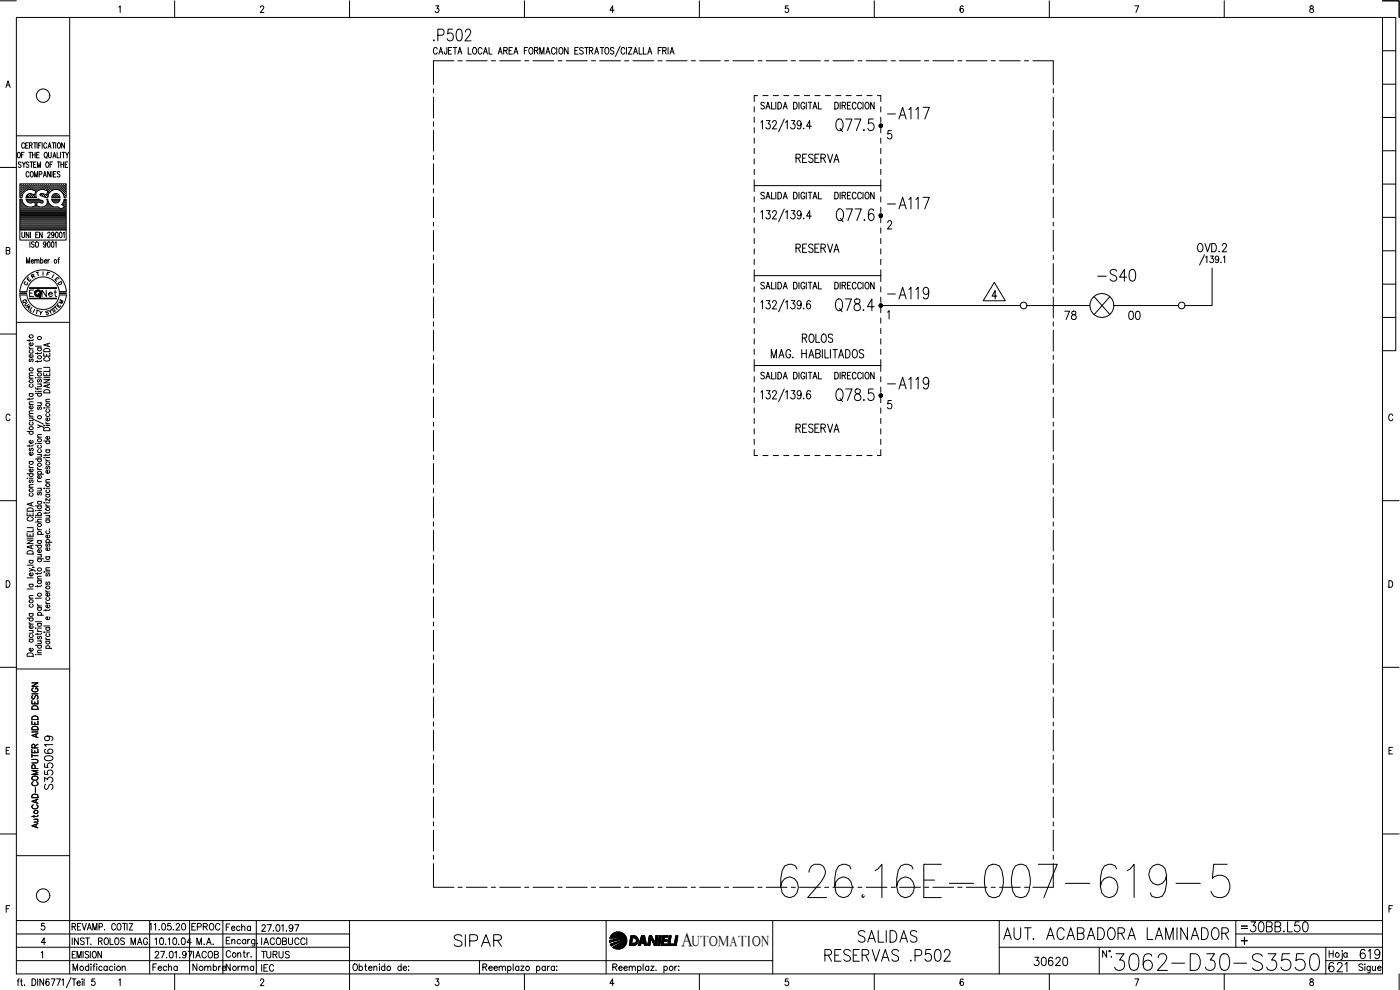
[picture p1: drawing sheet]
<svg xmlns="http://www.w3.org/2000/svg" width="420mm" height="297mm" viewBox="0 0 420 297" stroke-linecap="round" stroke-linejoin="round" font-family="sans-serif">
<defs><g id="words">
<text font-size="15" x="233.2" y="270.6">626.16E-007-619-5</text>
<text font-size="8.8" x="333.4" y="292.5">3062-D30-S3550</text>
<text font-size="7.5" x="249.4" y="94.9">Q78.4</text>
<g font-size="7.1">
<text x="128.8" y="13.4">.P502</text>
<text x="265.3" y="37">-A117</text>
<text x="265.3" y="63.9">-A117</text>
<text x="328.1" y="85.7">-S40</text>
<text x="265.3" y="91">-A119</text>
<text x="265.3" y="117.8">-A119</text>
<text x="135.1" y="285">SIPAR</text>
<text x="256.5" y="284">SALIDAS</text>
<text x="299.9" y="283.3">AUT. ACABADORA LAMINADOR</text>
<text x="246.2" y="289.6">RESERVAS .P502</text>
</g>
<g font-size="6.2">
<text x="16.9" y="238.1" transform="rotate(-90 16.9 238.1)">S3550619</text>
<text x="373.9" y="280.8">30BB.L50</text>
<text x="397.6" y="292.8">621</text>
<text x="407.1" y="288.9">619</text>
</g>
<text font-size="5.9" x="204.4" y="283.7">A</text>
<g font-size="5.7">
<text x="237.8" y="50.1">RESERVA</text>
<text x="237.8" y="76.9">RESERVA</text>
<text x="358.1" y="76.9">OVD.2</text>
<text x="318.2" y="97">78</text>
<text x="337.6" y="97">00</text>
<text x="239.5" y="104.1">ROLOS</text>
<text x="237.8" y="130.9">RESERVA</text>
<text x="309" y="291">30620</text>
</g>
<g font-size="5.3">
<text x="11.3" y="90.3">Net</text>
<text x="66.7" y="280.5">Fecha</text>
<text x="56.8" y="292.5">Nombre</text>
<text x="66.7" y="292.5">Norma</text>
</g>
<g font-size="4.9">
<text x="56.4" y="280.1">EPROC</text>
<text x="56.8" y="288.6">IACOB</text>
<text x="77.3" y="288.6">TURUS</text>
</g>
<g font-size="4.4">
<text x="6.7" y="85.7">E</text>
<text x="15.2" y="85.7">E</text>
<text x="207.6" y="283.7">UTOMATION</text>
</g>
<g font-size="4">
<text x="8.1" y="84.7">R</text>
<text x="5.6" y="92.1">Q</text>
<text x="10.6" y="95.6">Y</text>
<text x="12.3" y="95.6">S</text>
</g>
<g font-size="3.5">
<text x="6.7" y="93.8">A</text>
<text x="371.5" y="279.8">=</text>
</g>
</g></defs>
<!-- layer: XR-FG100|CART -->
<g fill="none" stroke="#000" stroke-width=".3">
<path d="M0 .2h4.9M4.9 5.2h410v287h-410zM20.9 5.2v287M35.7 2.1l.4-.3v2M52.4 .2v5M78.2 2.2l.3-.4h.5l.2 .3-1.1 1.7h1.1M104.9 .2v5M130.8 1.8h.9l-.6 .7a.6 .6 0 0 1 .6 1 .6 .6 0 0 1-1.1-.1M157.4 .2v5M184.3 3.1h-1.3l.9-1.3v2M209.9 .2v5M236.6 1.8h-.8l-.1 .8a.62 .62 0 0 1 .9 0 .62 .62 0 0 1-.1 .9 .62 .62 0 0 1-.9-.1"/>
<path d="M262.4 .2v5M289.1 2l-.3-.2a1.12 1.12 0 0 0-.1 2 .59 .59 0 0 0 .5-.9 .59 .59 0 0 0-1-.1l-.1 .3M314.9 .2v5M340.6 1.8h1.1l-.8 2M367.4 .2v5M393.2 1.8v.6a.75 .75 0 0 1 .9 .4 .75 .75 0 0 1-.3 1 .65 .65 0 0 1-.8-.7 .65 .65 0 0 1 .9-.6l.2-.3-.1-.4zM414.9 .2h5v5M414.9 5.2h4v100h-4M414.9 15.2h4M1.8 26.2l.6-2 .6 2M2 25.6h.8M414.9 35.2h4"/>
<path d="M414.9 25.3h4M0 50.2h4.9M4.9 40.8h16M5.4 45.8l.1-.1a.86 .86 0 0 1 .7 .8 .86 .86 0 0 1-.7 .9 1.2 1.2 0 0 1-.1-1.6zM6.1 57.1h.1M6.1 56.4h.1M6.1 55.8h.1M6.1 57.7h.1M6.1 58.3h.1M6.1 59h.1M6.1 59.9h.4M6.3 57.4h.1"/>
<path d="M6.3 56.8h.1M6.3 56.1h.1M6.3 55.5h.1M6.3 58h.1M6.3 58.7h.1M6.3 48.8a.42 .42 0 0 0-.6-.2 .42 .42 0 0 0-.1 .6l.5 .2a.43 .43 0 0 1 .1 .7 .43 .43 0 0 1-.7-.1M6.3 55.4v.2M6.3 56v.2M6.3 56.7v.1M6.3 57.3v.2M6.3 57.9v.2M6.3 58.6v.1"/>
<path d="M6.5 46.5h.4M6.6 59.3h-.6v-4.2h13.9v4.2h-.6M6.6 59.8h-.6v9.2h13.9v-9.2h-.6M6.6 57.1h.1M6.6 56.4h.1M6.6 55.8h.1M6.6 57.7h.1M6.6 58.3h.1M6.6 59.7l.2 .8M6.6 48.6l.6 .7 .4-.7M6.6 55.7v.2M6.6 56.3v.2"/>
<path d="M6.6 57v.1M6.6 57.6v.2M6.6 58.2v.2M6.8 58.5l-.2 .7M6.9 57.4h.2M6.9 56.8h.2M6.9 56.1h.2M6.9 55.5h.2M7 55.4v.2M7 56v.2M7 56.7v.1M7 57.3v.2"/>
<path d="M7.2 49.3v.9M7.2 57.1h.2M7.2 56.4h.2M7.2 55.8h.2M7.2 45.7h-.7v1.7M7.3 55.7v.2M7.3 56.3v.2M7.3 57v.1M7.4 43.2l-.3-.4a.86 .86 0 0 0-.6 .9 .86 .86 0 0 0 .6 .8l.3-.4M7.5 56.8h.2M7.5 56.1h.2M7.5 55.5h.2"/>
<path d="M7.6 55.4v.2M7.6 56v.2M7.6 56.7v.1M7.7 43.6h.5M7.8 59.3h3.2M7.8 59.8h3.7M7.8 57.1h.1M7.8 56.4h.2M7.8 55.8h.2M7.9 59.7v.3M7.9 55.7v.2M7.9 56.3v.2"/>
<path d="M7.9 57v.1M7.9 58.9v.3M8 59.9h3.6M8 59h.1M8.2 56.8h.1M8.2 56.1h.1M8.2 55.5h.1M8.2 58.7h.1M8.3 55.4v.2M8.3 56v.2M8.3 56.7v.1M8.3 58.6v.1"/>
<path d="M8.5 56.4h.1M8.5 55.8h.1M8.5 59h.1M8.5 42.8h-.8v1.7h.8M8.5 58.3h.1M8.6 55.7v.2M8.6 56.3v.2M8.6 58.3v.1M8.6 58.9v.1M8.7 51.8l-.3-.3a.88 .88 0 0 0-.6 .8 .88 .88 0 0 0 .6 .8l.3-.4M8.7 48.8l-.3-.2-.6 .2 .2 .4 .6 .3 .1 .5-.3 .2-.6-.2M8.7 45.7h.8"/>
<path d="M8.8 56.8h.2M8.8 56.1h.2M8.8 55.5h.2M8.8 58.7h.2M8.8 43.6l.8-.1v-.5l-.8-.2v1.7M8.9 55.4v.2M8.9 56v.2M8.9 56.7v.1M8.9 58.6v.1M9 48.6h.9M9.1 45.7v1.7M9.1 56.4h.2"/>
<path d="M9.1 55.8h.2M9.1 58.3h.2M9.1 59h.2M9.2 55.7v.2M9.2 56.3v.2M9.2 58.2v.2M9.2 58.9v.1M9.3 51.5h.1a.86 .86 0 0 1 .6 .8 .86 .86 0 0 1-.6 .8 1.2 1.2 0 0 1-.1-1.6zM9.3 43.6l.4 .9M9.4 58.1l-.8 .1-.7 .7M9.4 56.8h.2M9.4 56.1h.2"/>
<path d="M9.4 55.5h.2M9.4 58.7h.2M9.4 48.6v1.6M9.5 55.4v.2M9.5 56v.2M9.5 56.7v.1M9.5 58.6v.1M9.7 56.4h.2M9.7 55.8h.2M9.7 59h.2M9.7 46.5h.8M9.7 45.7v1.7"/>
<path d="M9.8 57l1 .3-.4 1.1-1-.2M9.8 57a2.52 2.52 0 0 0-3.1 1.5M9.8 58.4h.1M9.8 55.7v.2M9.8 56.3v.2M9.8 58.9v.1M10.1 56.8h.1M10.1 56.1h.1M10.1 55.5h.1M10.1 58.7h.1M10.1 49.3h.4M10.1 42.8h.8"/>
<path d="M10.2 55.4v.2M10.2 56v.2M10.2 56.7v.1M10.2 58.6v.1M10.3 53.1v-1.6l.5 1.6 .5-1.6v1.6M10.4 56.4h.1M10.4 55.8h.1M10.4 59h.1M10.4 57.1h.1M10.5 55.7v.2M10.5 56.3v.2M10.5 57v.1"/>
<path d="M10.5 58.9v.1M10.5 58.3h.1M10.5 42.8v1.7M10.5 45.7v1.7M10.7 56.8h.2M10.7 56.1h.2M10.7 55.5h.2M10.8 55.4v.2M10.8 56v.2M10.8 56.7v.1M10.8 48.6h-.7v1.6h.7M10.8 57.4h.1"/>
<path d="M11 57.1h.2M11 56.4h.2M11 55.8h.2M11 46.5h.5M11.1 55.7v.2M11.1 56.3v.2M11.1 57v.1M11.1 42.8v1.7M11.2 50.2v-1.6l.5 1.6 .4-1.6v1.6M11.3 56.8h.2M11.3 56.1h.2M11.3 55.5h.2"/>
<path d="M11.4 55.4v.2M11.4 56v.2M11.4 56.7v.1M11.5 59.7l.3 .1M11.6 43.6h.5M11.6 56.4h.2M11.6 55.8h.2M11.7 57l1.2-.1 1.5 .4-.4 1.1-1.5-.3a.36 .36 0 0 0-.4 .1 .36 .36 0 0 0 0 .4l1 .4M11.7 55.7v.2M11.7 56.3v.2M11.8 57.1a1.45 1.45 0 0 0-.8 2.1M11.8 59.9l1.2 .5-.2 .5-.6-.1"/>
<path d="M11.8 52.3l.6-.1 .1-.6-.7-.1v1.6M11.8 45.7h-.8v1.7h.8M12 56.8h.1M12 56.1h.1M12 55.5h.1M12.1 55.4v.2M12.1 56v.2M12.1 56.7v.1M12.3 56.4h.1M12.3 55.8h.1M12.3 58.3h.1M12.4 42.8h-.8v1.7"/>
<path d="M12.4 55.7v.2M12.4 56.3v.2M12.4 58.2v.2M12.6 56.8h.2M12.6 56.1h.2M12.6 55.5h.2M12.6 58.7h.2M12.7 42.8v1.7M12.7 55.4v.2M12.7 56v.2M12.7 56.7v.1M12.7 58.6v.1"/>
<path d="M12.9 56.4h.2M12.9 55.8h.2M12.9 58.3h.2M13 53.1l.5-1.6 .4 1.6M13 55.7v.2M13 56.3v.2M13 58.2v.2M13.1 59l1.2 .3M13.2 52.6h.6M13.3 56.8h.1M13.3 56.1h.1M13.3 55.5h.1"/>
<path d="M13.3 58.7h.1M13.3 55.4v.2M13.3 56v.2M13.3 56.7v.1M13.3 58.6v.1M13.5 45.8l.1-.1a.86 .86 0 0 1 .6 .8 .86 .86 0 0 1-.6 .9 1.09 1.09 0 0 1-.1-1.6zM13.5 56.4h.2M13.5 55.8h.2M13.5 59h.2M13.6 55.7v.2M13.6 56.3v.2M13.6 58.9v.1"/>
<path d="M13.8 47l.3 .5M13.9 56.8h.2M13.9 56.1h.2M13.9 55.5h.2M13.9 58.7h.2M14 48.7l.1-.1a.86 .86 0 0 1 .6 .8 .86 .86 0 0 1-.6 .8 1.09 1.09 0 0 1-.1-1.5zM14 55.4v.2M14 56v.2M14 56.7v.1M14 58.6v.1M14 43.2l-.3-.4a.86 .86 0 0 0-.6 .9 .86 .86 0 0 0 .6 .8l.3-.4M14.2 59h.1"/>
<path d="M14.2 57.1h.2M14.2 56.4h.2M14.2 55.8h.2M14.2 58.3h.2M14.3 59.8h-.3a1.66 1.66 0 0 1-.3 1.9 1.66 1.66 0 0 1-1.9 .3M14.3 55.7v.2M14.3 56.3v.2M14.3 57v.1M14.3 58.2v.2M14.3 59.7a2.49 2.49 0 0 0 3.1 2.4l.8 .6 1.1-.6M14.4 57.7h.1M14.4 44.5l.5-1.7 .4 1.7"/>
<path d="M14.5 57.4h.2M14.5 56.8h.2M14.5 56.1h.2M14.5 55.5h.2M14.5 58h.1M14.6 45.7v1.4l.3 .3 .4-.3 .1-1.4M14.6 43.9h.6M14.6 55.4v.2M14.6 56v.2M14.6 56.7v.1M14.6 57.3v.2M14.6 57.9v.1"/>
<path d="M14.8 57.1h.2M14.8 56.4h.2M14.8 55.8h.2M14.9 55.7v.2M14.9 56.3v.2M14.9 57v.1M15 49.3h.5M15.1 51.5v1.6l-.8-1.6v1.6M15.2 56.8h.1M15.2 56.1h.1M15.2 55.5h.1M15.2 55.4v.2"/>
<path d="M15.2 56v.2M15.2 56.7v.1M15.5 57.1h.1M15.5 56.4h.1M15.5 55.8h.1M15.5 59.3h2.5M15.5 59.8h2.5M15.5 55.7v.2M15.5 56.3v.2M15.5 57v.1M15.6 59.7a1.22 1.22 0 0 0 .8 1.1 1.22 1.22 0 0 0 1.3-.3M15.6 51.5v1.6"/>
<path d="M15.7 59.9h2.2M15.7 42.8h.8M15.8 48.6h-.8v1.6M15.8 56.8h.2M15.8 56.1h.2M15.8 55.5h.2M15.9 47.4l.4-1.7 .5 1.7M15.9 55.4v.2M15.9 56v.2M15.9 56.7v.1M16 58.7h-.1M16 52.2h.6"/>
<path d="M16 46.8h.6M16.1 56.4h.2M16.1 55.8h.2M16.1 59h.2M16.1 42.8v1.7M16.2 55.7v.2M16.2 56.3v.2M16.2 58.4h.1M16.2 58.9v.1M16.2 58.3h.1M16.4 56.8h.2M16.4 56.1h.2"/>
<path d="M16.4 55.5h.2M16.4 58.7h.2M16.5 55.4v.2M16.5 56v.2M16.5 56.7v.1M16.5 58.6v.1M16.7 56.4h.2M16.7 55.8h.2M16.7 58.3h.2M16.7 59h.2M16.7 42.8v1.7M16.8 51.5h-.8v1.6h.8"/>
<path d="M16.8 55.7v.2M16.8 56.3v.2M16.8 58.2v.2M16.8 58.9v.1M17.1 56.8h.1M17.1 56.1h.1M17.1 55.5h.1M17.1 58.7h.1M17.1 45.7v1.7h.8M17.1 55.4v.2M17.1 56v.2M17.1 56.7v.1"/>
<path d="M17.1 58.6v.1M17.2 48.6h.8M17.3 43l.3-.2a.86 .86 0 0 1 .6 .9 .86 .86 0 0 1-.6 .8l-.4-.7zM17.4 56.4h.1M17.4 55.8h.1M17.4 59h.1M17.4 55.7v.2M17.4 56.3v.2M17.4 58.9v.1M17.6 48.6v1.6M17.6 58.5l.4 .7M17.7 58.5a1.22 1.22 0 0 0-1.3-.4 1.22 1.22 0 0 0-.8 1.1"/>
<path d="M17.7 56.8h.2M17.7 56.1h.2M17.7 55.5h.2M17.8 55.4v.2M17.8 56v.2M17.8 56.7v.1M18 51.7a.41 .41 0 0 0-.6-.2 .41 .41 0 0 0-.1 .6l.5 .2a.43 .43 0 0 1 .1 .7 .43 .43 0 0 1-.7-.1M18 57.1h.2M18 56.4h.2M18 55.8h.2M18 59.7l-.4 .8M18.1 55.7v.2"/>
<path d="M18.1 56.3v.2M18.1 57v.1M18.2 45.7v1.7M18.3 49.3h.8M18.3 48.6v1.6M18.3 56.8h.2M18.3 56.1h.2M18.3 55.5h.2M18.4 57.3l.1 .1M18.4 55.4v.2M18.4 56v.2M18.4 56.7v.1"/>
<path d="M18.5 57.6l.7 1.6M18.6 57.6a2.46 2.46 0 0 0-2.7-.6 2.46 2.46 0 0 0-1.6 2.2M18.6 57.1h.2M18.6 56.4h.2M18.6 55.8h.2M18.6 45.7h.8M18.7 57.6l.1 .1M18.7 55.7v.2M18.7 56.3v.2M18.7 57v.1M19 57.4h.1M19 56.8h.1"/>
<path d="M19 56.1h.1M19 55.5h.1M19 58h.1M19 45.7v1.7M19 55.4v.2M19 56v.2M19 56.7v.1M19 57.3v.2M19 57.9v.2M19.1 48.6v1.6M19.2 59.7l-.7 1.6M19.3 57.1h.1"/>
<path d="M19.3 56.4h.1M19.3 55.8h.1M19.3 57.7h.1M19.3 58.3h.1M19.3 59h.1M19.3 42.8v1.7l-.8-1.7v1.7M19.3 55.7v.2M19.3 56.3v.2M19.3 57v.1M19.3 57.6v.2M19.3 58.2v.2M19.3 58.9v.1"/>
<path d="M19.3 59.9h.5M19.6 49.3h.4M19.6 57.4h.2M19.6 56.8h.2M19.6 56.1h.2M19.6 55.5h.2M19.6 58h.2M19.6 58.7h.2M19.7 45.7l.5 .8 .4-.8M19.7 55.4v.2M19.7 56v.2M19.7 56.7v.1"/>
<path d="M19.7 57.3v.2M19.7 57.9v.2M19.7 58.6v.1M20.2 46.5v.9M20.3 48.6h-.7v1.6h.7M414.9 55.2h4M414.9 45.2h4M1.9 75.2l.9-.1 .1-.7-1-.2v2l1-.1 .1-.5-.4-.4M6 69v3h13.9v-3M6.1 64.7h13.7M6.1 64.4h13.7M6.1 64h13.7"/>
<path d="M6.1 63.7h13.7M6.1 63.4h13.7M6.1 63.1h13.7M6.1 62.8h12M6.1 62.5h11.7M6.1 62.1h2.2M6.1 61.8h1.6M6.1 61.5h1.2M6.1 61.2h.9M6.1 60.9h.7M6.1 60.6h.5M6.1 60.2h.5"/>
<path d="M6.1 65h13.7M6.1 65.3h13.7M6.1 65.6h13.7M6.1 65.9h13.7M6.1 66.3h13.7M6.1 66.6h13.7M6.1 66.9h13.7M6.1 67.2h13.7M6.1 67.5h13.7M6.1 67.8h13.7M6.1 68.2h13.7M6.1 68.5h13.7"/>
<path d="M6.1 68.8h13.7M6.6 69.7v1.4l.3 .2 .4-.2 .1-1.4M6.7 60.5l.3 .4a2.5 2.5 0 0 0 2.8 1.1M7.9 60l.7 .8h.8M8 79v-1.7l.4 1.7 .5-1.7v1.7M8.1 60.2h4.5M8.3 60.6h1.7M8.7 69.7v1.6l-.9-1.6v1.6M9 72.5v1.7M9.1 69.7v1.6M9.4 78.3h.7l-.2-.3a.46 .46 0 0 0-.6 .5 .46 .46 0 0 0 .8 .3M9.4 60.9l1-.3 .3 1.1-.9 .3"/>
<path d="M9.8 62.1h2.1M10.2 72.8a.41 .41 0 0 0-.6-.2 .41 .41 0 0 0 .1 .7l.3 .1a.43 .43 0 0 1 .1 .7 .43 .43 0 0 1-.7-.2M10.4 78.2l.3-.3 .3 .1 .1 1M10.4 77.9v1.1M10.5 60.6h.6M10.5 60.9h.5M10.6 61.2h.4M10.7 61.8h.3M10.7 70.4h.5M10.7 61.5h.2M10.8 72.6l.2-.1a.86 .86 0 0 1 .6 .9 .86 .86 0 0 1-.6 .8 1.2 1.2 0 0 1-.2-1.6zM11.1 78.2l.3-.3 .3 .1v1"/>
<path d="M11.5 69.7h-.8v1.6h.8M11.6 60.6h1.3M12.2 78.1a.47 .47 0 0 1 .7 0 .47 .47 0 0 1 0 .7l-.3 .2-.4-.2M12.2 60.9l-.9-.3-.3 1.1 .7 .3M12.2 77.3v1.7M12.7 69.7v1.6l-.8-1.6v1.6M13.2 62.1h2.8M13.3 78.3h.7v-.3a.47 .47 0 0 0-.7 .1 .47 .47 0 0 0 .1 .7l.2 .2 .4-.2M13.8 61.8h1.6M13.8 73.1l-.2 .4a.42 .42 0 0 1-.6-.5 .42 .42 0 0 1 .7-.2l-.1 1.3-.3 .1-.2-.3M14 61.5h1M14.2 61.2h.5"/>
<path d="M14.3 70a.43 .43 0 0 1 .7-.2 .43 .43 0 0 1-.1 .7l-.6 .8h.8M14.3 60.9h.2M14.3 60.6h.1M14.4 72.6l.2-.1a.96 .96 0 0 1 0 1.7l-.4-.7zM14.4 77.9v1.1M14.9 77.9l-.5 .4M15.6 72.6l.1-.1a.96 .96 0 0 1 0 1.7l-.3-.7zM15.8 60.2h1.9M16 60.6h1.4M16.2 70.2l-.2 .4a.42 .42 0 0 1-.6-.4 .42 .42 0 0 1 .7-.3l-.1 1.3-.3 .1-.2-.2M16.6 72.8l.2-.3v1.7M16.8 69.8l.2-.1a.96 .96 0 0 1 0 1.6l-.4-.7z"/>
<path d="M17.4 77.9h.4M17.9 77.3l-.3 .1v1.6M18 69.8l.2-.1a.96 .96 0 0 1 0 1.6l-.4-.7zM18.3 62.8h1.5M18.6 61.3l.7 .8M18.8 61.2h1M18.9 62.5h.9M18.9 61.5h.9M19 70l.3-.3v1.6M19 60.9h.8M19.2 61.8h.6M19.2 60.6h.6"/>
<path d="M19.3 60.2h.5M19.4 62.1h.4M414.9 75.3h4M414.9 65.2h4M4.9 96.7h16M8.1 88.5a4.9 4.9 0 0 0 4.8 4.4 4.9 4.9 0 0 0 4.9-4.4h2.1a7 7 0 0 1-7 6.5 7 7 0 0 1-7-6.5M8.1 87.5a4.9 4.9 0 0 1 4.8-4.4 4.9 4.9 0 0 1 4.9 4.4h2.1a7 7 0 0 0-7-6.5 7 7 0 0 0-7 6.5h2.1M8.8 89.5h8.2M8.8 89.6h8.2M8.8 86.5h8.2M8.8 86.3h8.2M8.9 89.6h8"/>
<path d="M8.9 86.4h8M10.1 87h-1.2v1.9M12.9 81.5v1.1M16.5 92.1l.7 .8M17.4 91l-.4 .6 .8 .6 .4-.5M17.8 87.9h2.1v.2h-2.1M414.9 95.2h4M414.9 85.2h4M0 100.2h4.9M8.8 104.1v.4l.5 .2M8.8 101.9v.5M8.8 119.5v.5"/>
<path d="M8.8 118.1h1.1M8.8 113.5h1.1M8.8 104.7h1.1M9 118.1a.49 .49 0 0 0 0 .7 .49 .49 0 0 0 .7 0 .49 .49 0 0 0 0-.7M9 115.3a.51 .51 0 0 0 0 .7 .51 .51 0 0 0 .7 0 .51 .51 0 0 0 0-.7M9 107.7l-.2 .3 .2 .5 .4-.7h.5v.4l-.2 .3M9 105.1a.51 .51 0 0 0 0 .7 .51 .51 0 0 0 .7 0 .51 .51 0 0 0 0-.7M9.7 106.4a.5 .5 0 0 1 .1 .8 .5 .5 0 0 1-.8 0 .5 .5 0 0 1 .1-.8h.2v.9M9.7 102.9a.5 .5 0 0 1 .1 .7 .5 .5 0 0 1-.8 0 .5 .5 0 0 1 .1-.7h.2v.8M9.9 119.4l-.3 .3h-1.5M9.9 112.7l-1.1 .1v.3l.3 .4M9.9 111.9l-1.1 .1v.3l.3 .4"/>
<path d="M9.9 101.8v.3l-1.8 .1M10.6 116.3l.4 .4h1.4M10.6 113.4h.2zM10.6 118h1.8M10.6 103.9h1.8M10.7 117.3v.2zM11.3 105.8v.5M11.3 108.2v.5M11.3 116.4v.5M11.3 117.4h1.1M11.3 115.2h1.1M11.3 113.4h1.1"/>
<path d="M11.3 111.4h1.1M11.3 104.4h1.1M11.5 118a.51 .51 0 0 0 0 .7 .51 .51 0 0 0 .7 0 .51 .51 0 0 0 0-.7M11.5 113.9l-.2 .3v.4h.4l.2-.7h.3l.2 .3-.2 .5M11.5 104.4a.51 .51 0 0 0 0 .7 .51 .51 0 0 0 .7 0 .51 .51 0 0 0 0-.7M12.1 115.2l.3 .4v.4h-1.1M12.4 110.6l-1.1 .1v.4l.3 .3M12.4 108.1v.3h-1.8M12.4 105.7l-.3 .4h-1.5M13.1 113.9h1.8l-1.8 1h1.8M13.1 111.8v1h1.8v-1M13.1 105.9v1h1.8v-1"/>
<path d="M13.1 113.3h1.8M13.1 110.2h1.8M13.3 117.2a.96 .96 0 0 1 1-.3 .96 .96 0 0 1 .6 1h-1.8zM13.3 104.8a.98 .98 0 0 1 1-.2 .98 .98 0 0 1 .6 .9h-1.8zM13.6 107.3a.53 .53 0 0 0-.5 .7 .53 .53 0 0 0 .7 .3h.5a.53 .53 0 0 0 .6-.4 .53 .53 0 0 0-.4-.6M14 106.3v.6M14 112.2v.6M14.4 103.2v.6M14.4 115.5v.7M14.9 119.8l-1.1 .1v.3l.3 .4M14.9 115.3l-1.8 .6 1.8 .5M14.9 110.6v.8h-1.8"/>
<path d="M14.9 102.9l-1.8 .6 1.8 .5M3 124.7a.61 .61 0 0 0-.7-.5 .61 .61 0 0 0-.5 .8v.5a.61 .61 0 0 0 .5 .7 .61 .61 0 0 0 .7-.4M8.1 129.4h1.8M8.8 139.7v.4l.5 .2M8.8 138.5h1.1M8.8 133.5v.6M8.8 125.4h1.1M8.8 124.9h1.1M8.8 121.4h1.1M9 138.5a.51 .51 0 0 0 0 .7 .51 .51 0 0 0 .7 0 .51 .51 0 0 0 0-.7M9 134.5l-.2 .3v.4h.4l.2-.6 .3-.1 .2 .3-.2 .5M9 129.4a.51 .51 0 0 0 0 .8 .51 .51 0 0 0 .7 0 .51 .51 0 0 0 0-.8"/>
<path d="M9 126.7a.49 .49 0 0 0 0 .7 .49 .49 0 0 0 .7 0 .49 .49 0 0 0 0-.7M9.6 125.4l.3 .4v.4h-1.1M9.7 135.7a.5 .5 0 0 1 .1 .7 .5 .5 0 0 1-.8 0 .5 .5 0 0 1 .1-.7h.2v.9M9.7 132.2a.51 .51 0 0 1 0 .6 .51 .51 0 0 1-.7 .1 .51 .51 0 0 1-.1-.7h.4v.8M9.7 121.8a.5 .5 0 0 1 .1 .7 .5 .5 0 0 1-.8 0 .5 .5 0 0 1 .1-.7h.2v.9M9.9 133.5v.3h-1.8M9.9 124.1h-1.1v.4l.3 .4M9.9 123.3h-1.1v.4l.3 .4M9.9 120.6h-1.1v.4l.3 .4M10.3 125.9l2.7 1.3M10.6 133.1h.2zM10.6 137.7h1.8"/>
<path d="M11.3 127.5l1.1 .4-1.1 .4M11.3 136.4h1.1M11.3 133.1h1.1M11.3 131.2h1.1M11.3 120.8h1.1M11.5 137.7l-.2 .1a.52 .52 0 0 0 .6 .8 .52 .52 0 0 0 .3-.9M11.5 134.9a.51 .51 0 0 0 0 .7 .51 .51 0 0 0 .7 0 .51 .51 0 0 0 0-.7M11.5 133.6a.51 .51 0 0 0 0 .7 .51 .51 0 0 0 .7 0 .51 .51 0 0 0 0-.7M11.5 122.1l-.2 .3v.4h.4l.2-.6 .3-.1 .2 .3-.2 .5M12.1 136.4l.3 .3v.4h-1.1M12.1 120.8l.3 .4v.4l-1.1 .1M12.4 130.4l-1.1 .1v.3l.3 .4"/>
<path d="M12.4 127.9l.6 .2v.3M13.1 137.3h.2zM13.1 127.7h.2zM13.1 122.4h.2zM13.1 132.3h1.8M13.3 128.5a.96 .96 0 0 1 1.1-.3 .96 .96 0 0 1 .5 1h-1.8zM13.8 137.7v.4l.5 .2M13.8 126.6v.3l.5 .3M13.8 136.3v.5M13.8 138.3h1.1M13.8 137.3h1.1M13.8 135h1.1"/>
<path d="M13.8 127.7h1.1M13.8 127.2h1.1M13.8 122.4h1.1M13.8 120.6h1.1M14 140l-.2 .2 .2 .5 .4-.7h.5v.4l-.2 .3M14 138.7l-.2 .1a.52 .52 0 0 0 .6 .8 .52 .52 0 0 0 .3-.9M14 135l-.2 .1a.52 .52 0 0 0 .6 .7 .52 .52 0 0 0 .3-.8M14 132.3l-.2 .1a.53 .53 0 0 0 .6 .7 .53 .53 0 0 0 .5-.7l-.2-.1M14 124.1l-.2 .2a.52 .52 0 0 0 .6 .7 .52 .52 0 0 0 .3-.9M14 122.9l-.2 .1a.52 .52 0 0 0 .6 .7 .52 .52 0 0 0 .3-.8M14.7 131l.2 .1a.52 .52 0 0 1-.5 .7 .52 .52 0 0 1-.5-.8h.4v.8M14.7 125.4l.2 .1a.52 .52 0 0 1-.5 .8 .52 .52 0 0 1-.5-.8l.4-.1v.9"/>
<path d="M14.9 136.3l-.3 .3h-1.5M418 124.7a.63 .63 0 0 0-.8-.5 .63 .63 0 0 0-.4 .8v.5a.63 .63 0 0 0 .4 .7 .63 .63 0 0 0 .8-.4M0 150.2h4.9M8.1 160v.9h1.8v-.9M8.1 153.9v.9h1.8v-.9M8.1 143.5h.2zM8.1 158.3h1.8M8.1 142.1h1.8M8.2 152.7a.99 .99 0 0 1 1.1-.3 .99 .99 0 0 1 .6 1h-1.8zM8.6 155.2a.57 .57 0 0 0-.5 .7 .57 .57 0 0 0 .7 .4h.5a.56 .56 0 0 0 .6-.4 .56 .56 0 0 0-.4-.7M8.8 146.2h1.1M8.8 143.5h1.1"/>
<path d="M8.8 140.3h1.1M9 148a.51 .51 0 0 0 0 .8 .51 .51 0 0 0 .7 0 .51 .51 0 0 0 0-.8M9 144l-.2 .3v.4h.4l.2-.6 .3-.1 .2 .3-.2 .5M9 142.1l-.2 .2a.52 .52 0 0 0 .6 .7 .52 .52 0 0 0 .3-.9M9 154.2v.6M9.4 150.9v.8M9.7 140.7a.5 .5 0 0 1 0 .7 .5 .5 0 0 1-.7 .1 .5 .5 0 0 1-.1-.7l.4-.1v.9M9.9 158.7v.8h-1.8M9.9 150.7l-1.8 .6 1.8 .6M9.9 145.4l-1.1 .1v.3l.3 .4M10.6 153.2h.2zM10.6 156.6h1.8"/>
<path d="M10.6 154.6h1.8M10.6 151.8h1.8M10.7 155.1l.1 .1zM11.3 158.4v.3l.5 .2M11.3 143.9v.4l.5 .2M11.3 140.3v.4l.5 .2M11.3 146.5h1.1M11.3 158.9h1.1M11.3 155.2h1.1M11.3 153.2h1.1M11.3 150.4h1.1M11.3 144.5h1.1"/>
<path d="M11.3 142.3h1.7M11.3 140.9h1.1M11.5 154.6l-.2-.1a.52 .52 0 0 1 .6-.7 .52 .52 0 0 1 .3 .8M11.5 151.8a.51 .51 0 0 0 0 .7 .51 .51 0 0 0 .7 0 .51 .51 0 0 0 0-.7M11.5 150.4a.49 .49 0 0 0 0 .7 .49 .49 0 0 0 .7 0 .49 .49 0 0 0 0-.7M11.5 147.7l-.2 .3 .2 .5 .4-.7h.5v.4l-.2 .3M11.5 142.3a.51 .51 0 0 1 0-.8 .51 .51 0 0 1 .7 0 .51 .51 0 0 1 0 .8M12.1 146.5l.3 .3v.4l-1.1 .1M12.2 142.7a.5 .5 0 0 1 .1 .7 .5 .5 0 0 1-.8 0 .5 .5 0 0 1 .1-.7h.2v.9M12.4 155.8l-1.1 .1v.3l.3 .4M13.1 150.9h.2zM13.1 146.5h.2z"/>
<path d="M13.8 151.3v.3l.5 .2M13.8 153.7v.5M13.8 156h1.1M13.8 154.7h1.1M13.8 151.8h1.1M13.8 150.9h1.1M13.8 148.3h1.1M13.8 146.5h1.1M13.8 144.7h1.1M14 159.3l-.2 .1a.52 .52 0 0 0 .6 .7 .52 .52 0 0 0 .3-.8M14 156l-.2 .1a.52 .52 0 0 0 .6 .7 .52 .52 0 0 0 .3-.8M14 148.3l-.2 .1a.52 .52 0 0 0 .6 .8 .52 .52 0 0 0 .3-.9"/>
<path d="M14 147a.55 .55 0 0 0 .3 .9 .55 .55 0 0 0 .6-.6l-.2-.3M14.6 154.7l.3 .4v.3l-1.1 .1M14.7 141.2l.2 .1a.53 .53 0 0 1-.6 .7 .53 .53 0 0 1-.4-.8h.4v.8M14.9 158.7l-.1 .1M14.9 153.6l-.3 .4h-1.5M14.9 149.6v.8l-1.1-.8v.8M14.9 143.9l-1.1 .1v.3l.3 .4M414.9 150.2h5M1.9 174.2a1 1 0 0 1 1.1 1 1 1 0 0 1-1.1 1zM8.1 162.1h1.8l-1.8 1h1.8M8.1 176.7h1.8M8.1 173.4h1.8"/>
<path d="M8.1 169.6h1.8M8.1 161.5h1.8M8.2 165.5a.99 .99 0 0 1 1.1-.3 .99 .99 0 0 1 .6 1h-1.8zM8.8 170.5l1.1 .5-1.1 .4M8.8 179.5h1.1M8.8 175.3h1.1M8.8 168.1h1.1M9 175.3l-.2 .1a.52 .52 0 0 0 .6 .7 .52 .52 0 0 0 .3-.8M9 168.1a.51 .51 0 0 0 0 .8 .51 .51 0 0 0 .7 0 .51 .51 0 0 0 0-.8M9 160.3v.6M9.4 163.8v.7M9.7 171.9a.5 .5 0 0 1 .1 .7 .5 .5 0 0 1-.8 0 .5 .5 0 0 1 .1-.7h.2v.9"/>
<path d="M9.9 170.2l.4 .1M9.9 178.7l-1.1 .1v.3l.3 .4M9.9 171l.6 .2v.3M9.9 163.5l-1.8 .6 1.8 .6M10.6 179.5h1.8M10.6 163.6h1.8M11.3 171.9v.5M11.3 175.6v.5M11.3 174.2h1.1M11.3 173.7h1.1M11.3 167.7h1.7M11.3 166.4h1.1"/>
<path d="M11.3 162.2h1.1M11.3 160.3h1.7M11.5 174.2a.51 .51 0 0 0 0 .8 .51 .51 0 0 0 .7 0 .51 .51 0 0 0 0-.8M11.5 167.7a.51 .51 0 0 0 0 .7 .51 .51 0 0 0 .7 0 .51 .51 0 0 0 0-.7M11.5 163.6a.51 .51 0 0 0 0 .7 .51 .51 0 0 0 .7 0 .51 .51 0 0 0 0-.7M11.5 162.2a.51 .51 0 0 0 0 .7 .51 .51 0 0 0 .7 0 .51 .51 0 0 0 0-.7M11.5 160.3a.51 .51 0 0 1 0-.7 .51 .51 0 0 1 .7 0 .51 .51 0 0 1 0 .7M12.1 166.4l.3 .3v.4l-1.1 .1M12.2 164.9a.5 .5 0 0 1 .1 .8 .5 .5 0 0 1-.8 0 .5 .5 0 0 1 .1-.8h.2v.9M12.4 175.5l-.3 .4h-1.5M12.4 172.9l-1.1 .1v.4l.3 .3M12.4 171.8v.3h-1.8"/>
<path d="M13.1 171.6h.2zM13.1 168.4h1.8M13.8 177.1v.3l.5 .2M13.8 177.6h1.1M13.8 171.6h1.1M13.8 171.1h1.1M13.8 167h1.1M13.8 162.7h1.7M14 179.3l-.2 .1a.52 .52 0 0 0 .6 .8 .52 .52 0 0 0 .3-.9M14 174.6l-.2 .3v.4h.4l.2-.6 .3-.1 .2 .3-.2 .5M14 172.1l-.2 .3v.4h.4l.2-.6 .3-.1 .2 .3-.2 .4M14 167l-.2 .2a.52 .52 0 0 0 .6 .7 .52 .52 0 0 0 .3-.9"/>
<path d="M14 163.1l-.2 .3 .2 .5 .4-.7h.5v.4l-.2 .3M14 162.7l-.2-.1a.52 .52 0 0 1 .6-.7 .52 .52 0 0 1 .3 .8M14.7 178a.5 .5 0 0 1 0 .7 .5 .5 0 0 1-.7 .1 .5 .5 0 0 1-.1-.7l.4-.1v.9M14.7 164.4l.2 .1a.52 .52 0 0 1-.6 .7 .52 .52 0 0 1-.4-.8h.4v.8M14.7 160.6l.2 .1a.52 .52 0 0 1-.5 .7 .52 .52 0 0 1-.5-.8h.4v.8M14.9 170.3l-1.1 .1v.4l.3 .3M416.8 174.2a1.01 1.01 0 0 1 1.2 1 1.01 1.01 0 0 1-1.2 1zM8.1 185.4h1.8M8.2 196.2a1.01 1.01 0 0 1 1.1-.3 1.01 1.01 0 0 1 .6 1h-1.8zM8.8 186.7v.4l.5 .2M8.8 191.8h1.1M8.8 189.2h1.1"/>
<path d="M8.8 187.3h1.1M8.8 184.1h1.1M9 191.8a.51 .51 0 0 0 0 .7 .51 .51 0 0 0 .7 0 .51 .51 0 0 0 0-.7M9 190.4a.51 .51 0 0 0 0 .7 .51 .51 0 0 0 .7 0 .51 .51 0 0 0 0-.7M9 185.4a.51 .51 0 0 0 0 .8 .51 .51 0 0 0 .7 0 .51 .51 0 0 0 0-.8M9 184.1a.49 .49 0 0 0 0 .7 .49 .49 0 0 0 .7 0 .49 .49 0 0 0 0-.7M9 181.3a.51 .51 0 0 0 0 .7 .51 .51 0 0 0 .7 0 .51 .51 0 0 0 0-.7M9.6 189.2l.3 .4v.3l-1.1 .1M9.7 194.5a.5 .5 0 0 1 0 .7 .5 .5 0 0 1-.7 .1 .5 .5 0 0 1-.1-.7l.4-.1v.9M9.7 187.7a.51 .51 0 0 1 0 .7 .51 .51 0 0 1-.7 .1 .51 .51 0 0 1-.1-.7l.4-.1v.9M10.6 196.4h.2zM10.6 188.5h.2z"/>
<path d="M10.6 193.6h1.8M10.6 186.5h1.8M11.3 188.9v.4l.5 .2M11.3 181.3v.3l.5 .2M11.3 196.4h1.1M11.3 195.9h1.1M11.3 192.3h1.1M11.3 190v.5M11.3 189.5h1.1M11.3 188.5h1.1M11.3 187.1h1.1M11.3 184.6h1.7"/>
<path d="M11.3 182.3h1.1M11.3 181.8h1.1M11.5 193.6a.51 .51 0 0 0 0 .8 .51 .51 0 0 0 .7 0 .51 .51 0 0 0 0-.8M11.5 190.9l-.2 .3v.5h.4l.2-.7 .3-.1 .2 .3-.2 .5M11.5 187.1a.51 .51 0 0 0 0 .7 .51 .51 0 0 0 .7 0 .51 .51 0 0 0 0-.7M11.5 184.6a.51 .51 0 0 1 0-.7 .51 .51 0 0 1 .7 0 .51 .51 0 0 1 0 .7M11.5 182.3a.51 .51 0 0 0 0 .8 .51 .51 0 0 0 .7 0 .51 .51 0 0 0 0-.8M12.1 192.3l.3 .4v.3l-1.1 .1M12.4 195.1h-1.1v.4l.3 .4M12.4 189.9l-.3 .4h-1.5M13.1 189.6h.2zM13.1 187.8h1.8"/>
<path d="M13.8 191.3v.4l.5 .2M13.8 180.5v.4l.5 .2M13.8 194.5h1.7M13.8 192.4h1.1M13.8 191.9h1.1M13.8 189.6h1.1M13.8 188.3h1.1M13.8 182.8v.5M13.8 181.1h1.1M14 194.5l-.2-.1a.53 .53 0 0 1 .6-.7 .53 .53 0 0 1 .5 .7l-.2 .1M14 192.4l-.2 .1a.52 .52 0 0 0 .6 .7 .52 .52 0 0 0 .3-.8M14 190.1l-.2 .2a.52 .52 0 0 0 .6 .7 .52 .52 0 0 0 .3-.9"/>
<path d="M14 188.3l-.2 .2a.52 .52 0 0 0 .6 .7 .52 .52 0 0 0 .3-.9M14.7 185.1a.5 .5 0 0 1 0 .6 .5 .5 0 0 1-.7 .1 .5 .5 0 0 1-.1-.6l.4-.1v.8M14.7 181.5l.2 .1a.53 .53 0 0 1-.6 .8 .53 .53 0 0 1-.4-.8l.4-.1v.9M14.9 182.8l-.3 .3h-1.5M0 200.2h4.9M4.9 200.7h16M9.6 216.4v1h1.8v-1M9.6 210.2v1h1.8v-1M9.6 204.9h1.8l-1.8 1h1.8M9.6 219.6h1.8M9.6 208.2h1.8M9.7 215.1a.99 .99 0 0 1 1.1-.2 .99 .99 0 0 1 .6 1h-1.8z"/>
<path d="M9.7 212a.99 .99 0 0 1 1.1-.2 .99 .99 0 0 1 .6 1h-1.8zM9.8 218a.98 .98 0 0 1 1.1 0 .98 .98 0 0 1 .5 1h-1.8zM9.8 208.6l-.2 .4 .2 .7 .5-.1 .4-.9 .4-.1 .3 .4-.3 .7M10 206.4a.61 .61 0 0 0-.4 .7 .61 .61 0 0 0 .7 .5h.4a.6 .6 0 0 0 .7-.6 .6 .6 0 0 0-.7-.6v.4M10.5 210.6v.6M10.5 216.7v.7M414.9 200.2h5M1.9 225.2h.6M2.9 224.2h-1v2h1M9.6 227.9h1.3l.5 .4-.3 .6h-1.5M9.6 224.9v.9h1.8M9.6 226.7h1.8"/>
<path d="M9.6 226.2v1M9.7 238.6a.99 .99 0 0 1 1.1-.3 .99 .99 0 0 1 .6 1h-1.8zM9.7 233.2a.89 .89 0 0 1 1-.4 .89 .89 0 0 1 .6 1 .89 .89 0 0 1-1.1 .4 .89 .89 0 0 1-.5-1zM10 234.6a.61 .61 0 0 0-.4 .7 .61 .61 0 0 0 .7 .4h.4a.61 .61 0 0 0 .7-.4 .61 .61 0 0 0-.4-.7M10.5 224.4l-.1-.9-.7-.1-.1 1h1.8M10.5 230.6v-1h-.8l-.1 1h1.8M11.4 239.8l-1.8 .6 1.8 .6M11.4 231.2h-1.8l1.8 .6-1.8 .6h1.8M11.4 220.1l-1.8 .6 1.8 .6M416.9 225.2h.6M417.9 224.2h-1v2h1M0 250.2h4.9"/>
<path d="M4.9 256.7h16M10 241.5a.61 .61 0 0 0-.4 .7 .61 .61 0 0 0 .7 .5h.4a.61 .61 0 0 0 .7-.5 .61 .61 0 0 0-.4-.7M10.2 245.8h1.2M10.2 244.7v.5M10.8 240.1v.7M10.8 247.4v.7M11 245.8l.4 .4-.1 .4-1.1 .1M11.4 247.1l-1.8 .7 1.8 .6M11.4 244.6l-.1 .3-1.7 .1M414.9 250.2h5M1.9 272.7h.6M2.9 271.7h-1v2"/>
<path d="M4.9 276.2h410M44.9 276.2v16M56.9 276.2v16M66.9 276.2v16M76.9 276.2v16M104.9 276.2v20.8M181.9 276.2v16M184.2 280h2.6M184.5 279.9h2M184.9 279.7h1.2M231.9 276.2v16M299.9 276.2v16"/>
<path d="M416.9 272.7h.6M417.9 271.7h-1v2M4.9 280.2h100M4.9 284.2h100M4.9 288.2h227M5.2 294.3h.5M5.8 293.7l-.4 .4v1.6M6.1 294.3h.6M6.4 293.7v1.6l.4 .4M7.4 295.5v.1M9.6 293.7a1.01 1.01 0 0 1 1.2 1 1.01 1.01 0 0 1-1.2 1zM11.3 293.7v2"/>
<path d="M13.1 293.7v2l-1.1-2v2M14.7 293.9l-.5-.2a1.17 1.17 0 0 0 .1 2 .59 .59 0 0 0 .5-.9 .59 .59 0 0 0-1-.1v.3M15.4 293.7h1.1l-.8 2M17 293.7h1.1l-.8 2M18.6 294.1l.4-.4v2M21.3 293.3l-1.4 3.1M21.7 293.7h1.1M22.2 293.7v2M23.1 294.9h1l-.1-.4a.57 .57 0 0 0-.8 .2 .57 .57 0 0 0 .1 .7 .57 .57 0 0 0 .8 0M24.7 293.7v.2zM24.7 294.3v1.4M25.2 293.7v2"/>
<path d="M28.4 293.7h-.8l-.1 .8a.62 .62 0 0 1 .9 .1 .62 .62 0 0 1-.1 .9 .62 .62 0 0 1-.9-.2M35.7 294.1l.4-.4v2M52.4 292.2v4.8M78.2 294.2l.3-.5h.3l.4 .4-.3 .7-.8 .9h1.1M130.8 293.7h.9l-.6 .8a.62 .62 0 0 1 .6 .9 .62 .62 0 0 1-1.1-.1M143.9 288.2v4M157.4 292.2v4.8M182.9 282.3h1.8M182.9 282.4h1.3M182.9 282.5h.8M182.9 282.7h.3M182.9 282.1l3-.4 .2 .2-3.1 .8z"/>
<path d="M183 282.1h2.2M183 281.3l5 .1-2.1 .3-.2-.2h-2.7h4.7M183.1 281.2h4.8M183.2 283.3l3.2-1.1 .1 .1-3 1.5zM183.2 281h4.6M183.2 283.3h1.2M183.2 283.5h.9M183.3 280.9h4.4M183.3 283.6h.6M183.3 280.8h4.4M183.4 283.7h.2M183.4 280.7h4.2"/>
<path d="M183.5 283.2h1.2M183.6 280.5h3.9M183.7 280.4h3.6M183.8 280.2h3.4M183.9 283.1h1.1M183.9 284.3h3.2M184 280.1h3M184 282h1.7M184 284.2h3.2M184.1 284.4h2.8M184.2 282.9h1.1M184.2 284h3.2"/>
<path d="M184.3 295h-1.3l.9-1.3v2M184.4 284.6h2.2M184.5 283.9h3M184.6 282.8h.9M184.7 284.7h1.6M184.7 283.7h2.9M185 282.7h.8M185 283.6h2.7M185 281.8h1.1M185.2 283.5h2.6M185.3 282.5h.8M185.4 283.3h2.4"/>
<path d="M185.7 283.2h2.2M185.7 282.4h.7M185.8 281.6h.8M185.9 283.1h2.1M186.1 282.3h.3M186.1 282.9h1.9M186.2 281.9l1.1-.1-.9 .3zM186.3 282h.4M186.4 282.8h1.6M186.4 281.8h.6M186.6 282.7h1.4M186.6 282.4h1.5"/>
<path d="M186.8 282.3h1.3M186.8 282.5h1.3M186.9 281.6h.3M186.9 281.7h.3M187.1 282.1h1M187.4 282h.7M187.6 281.7h.4M187.7 281.8h.4M188 281.6l-1.4 .7 .2 .3-2.9 1.7M188 281.4a2.6 2.6 0 0 0-2.5-1.8 2.6 2.6 0 0 0-2.5 1.8M188 281.5a2.6 2.6 0 0 1-1.1 2.9 2.6 2.6 0 0 1-3-.2M188.9 283.5h2"/>
<path d="M188.9 283.6h1.7M188.9 283.2h2.3M188.9 283.3h2.2M189 282.9h.6M189 283.1h2.3M189 282.7h.6M189 282.8h.6M189.1 282.4h.6M189.1 282.5h.6M189.1 282.3h.6M189.1 282.1h.6M189.1 282h.6"/>
<path d="M189.1 281.8h.6M189.2 281.7h.6M189.2 281.5l1.2-.1a.78 .78 0 0 1 .6 .8 .78 .78 0 0 1-.6 .8M189.2 281.6h.6M189.3 281.3h2M189.3 281.2h1.9M189.3 281h1.7M189.3 280.9h1.5M189.4 280.7a1.67 1.67 0 0 1 2.1 1.1v.8l-.4 .7-.8 .4h-1.5zM189.4 280.8h1.1M189.8 281.4l-.2 1.6h.7M190.4 281.5h.9"/>
<path d="M190.5 282.9h.9M190.7 281.6h.7M190.7 282.8h.7M190.8 281.7h.7M190.8 282.7h.7M190.9 281.8h.6M190.9 282.5h.6M191 282.3h.6M191 282.1h.6M191 282h.6M191 282.4h.6M191.6 283.6h.6"/>
<path d="M191.6 283.5h.7M191.7 283.3h.6M191.7 283.2h.7M191.8 283.1h2.1M191.9 282.9h2M191.9 282.8h2M191.9 282.7h1.9M192 282.5h.6M192 282.4h.6M192.1 282.3h.6M192.1 282.1h.6M192.2 282h.6"/>
<path d="M192.2 281.8h.6M192.2 281.7h.7M192.3 281.6h.6M192.3 281.5h1.3M192.4 281.3h1.1M192.4 281.2h1.1M192.4 281h1.1M192.5 280.9h1M192.6 280.7h.8l.7 3h-.7l-.1-.6h-.9l-.2 .6h-.6zM192.6 280.8h.9M193 281.4l.2 1.2h-.6zM193 281.6h.6"/>
<path d="M193 281.8h.7M193 281.7h.6M193.1 282h.6M193.1 282.3h.7M193.1 282.1h.6M193.2 282.4h.6M193.2 282.5h.6M193.3 283.2h.7M193.4 283.3h.6M193.4 283.5h.6M193.4 283.6h.7M194.4 283.6h.6"/>
<path d="M194.4 283.3h.7M194.4 283.5h.7M194.5 283.2h.6M194.5 282.9h.7M194.5 283.1h.6M194.6 282.7h.6M194.6 282.8h.6M194.6 282.4h.6M194.6 282.5h.6M194.6 282.3h.6M194.6 282.1h.7M194.7 282h.6"/>
<path d="M194.7 281.8h.6M194.7 281.7h.7M194.7 281.6h1.2M194.8 281.5h1.1M194.8 281.3h1M194.8 281.2h.9M194.9 281h.8M194.9 280.9h.7M194.9 280.7h.6l1 2.2 .4-2.2h.6h-.6h.6l-.5 3h-.6l-1-2.1-.4 2.1h-.6zM195.5 281.7h.5M195.5 281.8h.5M195.5 280.8h-.6l-.5 2.9"/>
<path d="M195.6 282h.5M195.6 282.1h.6M195.7 282.3h.6M195.8 282.4h.5M195.8 282.5h.6M195.9 282.7h.5M196 282.8h1.1M196 282.9h1.1M196.1 283.1h1M196.2 283.2h.9M196.2 283.3h.9M196.3 283.5h.7"/>
<path d="M196.3 283.6h.7M196.6 282.7h.6M196.6 282.4h.6M196.6 282.5h.6M196.6 282.3h.6M196.6 282.1h.7M196.7 282h.6M196.7 281.8h.6M196.7 281.7h.6M196.7 281.6h.7M196.8 281.5h.6M196.8 281.3h.6"/>
<path d="M196.8 281.2h.6M196.8 281h.6M196.8 280.9h.7M197.4 283.6h.6M197.4 283.3h.7M197.4 283.5h.6M197.5 283.1h.6M197.5 283.2h.6M197.5 282.8h.7M197.5 282.9h.6M197.6 282.5h.6M197.6 282.7h.6"/>
<path d="M197.6 282.3h.6M197.6 282.4h.6M197.7 282.1h.6M197.7 282h.6M197.7 281.8h.6M197.7 281.7h.6M197.7 281.6h.7M197.8 281.5h.6M197.8 281.3h.6M197.8 281.2h.6M197.8 281h.7M197.9 280.7h.6l-.5 3h-.6z"/>
<path d="M197.9 280.9h.6M197.9 280.8h.6M198.4 283.5h1.7M198.4 283.6h1.6M198.5 283.3h1.6M198.5 283.1h.6M198.5 283.2h.6M198.5 282.8h.6M198.5 282.9h.6M198.6 282.5h.5M198.6 282.7h.5M198.6 282.3h1.6"/>
<path d="M198.6 282.4h1.6M198.7 282.1h1.6M198.7 282h1.6M198.7 281.8h.6M198.7 281.7h.6M198.8 281.6h.5M198.8 281.5h.5M198.8 281.3h.5M198.8 281.2h1.6M198.8 281h1.6M198.9 280.7h1.6l-.1 .5h-1.1v.8h1l-.1 .5h-1l-.1 .7h1l-.1 .5h-1.6zM198.9 280.9h1.6"/>
<path d="M198.9 280.8h1.6M200.4 283.5h1.6M200.4 283.6h1.6M200.4 283.2h.6M200.4 283.3h1.7M200.5 283.1h.5M200.5 282.8h.6M200.5 282.9h.6M200.6 282.5h.5M200.6 282.7h.5M200.6 282.3h.6M200.6 282.4h.6"/>
<path d="M200.7 282.1h.5M200.7 282h.5M200.7 281.8h.6M200.7 281.7h.6M200.7 281.6h.6M200.7 281.5h.6M200.8 281.3h.5M200.8 281.2h.6M200.8 281h.6M200.8 280.9h.6M200.9 280.7h.5l-.4 2.5h1.1l-.1 .5h-1.6zM200.9 280.8h.5"/>
<path d="M202.4 283.5h.6M202.4 283.6h.5M202.4 283.2h.6M202.4 283.3h.6M202.4 282.9h.7M202.4 283.1h.6M202.5 282.7h.6M202.5 282.8h.6M202.5 282.4h.7M202.5 282.5h.7M202.6 282.3h.6M202.6 282.1h.6"/>
<path d="M202.6 282h.6M202.6 281.8h.6M202.6 281.7h.7M202.7 281.6h.6M202.7 281.5h.6M202.7 281.3h.6M202.7 281.2h.7M202.8 281h.6M202.8 280.9h.6M202.8 280.7h.7l-.6 3h-.6zM202.8 280.8h.6M209.9 292.2v4.8"/>
<path d="M236.6 293.7h-.8l-.1 .9a.62 .62 0 0 1 .9 0 .62 .62 0 0 1-.1 .9 .62 .62 0 0 1-.9-.2M262.4 292.2v4.8M289.1 294l-.3-.3a1.16 1.16 0 0 0-.1 2 .59 .59 0 0 0 .5-.8 .59 .59 0 0 0-1-.1l-.1 .2M299.9 284.2h115M314.9 292.2v4.8M329.9 284.2v8M340.6 293.7h1.1l-.8 2M367.4 292.2v4.8M370.9 280.2h44M373.5 281.2v2.1M393.2 293.8v.6a.75 .75 0 0 1 .9 .4 .75 .75 0 0 1-.3 .9 .59 .59 0 0 1-.7-.4 .59 .59 0 0 1 .5-.7l.4-.2 .1-.4-.3-.3zM397.9 288.2h17"/>
<path d="M419.9 292.2v4.8"/>
<circle cx="12.9" cy="28.7" r="2.01"/>
<circle cx="16.7" cy="78.4" r=".51"/>
<circle cx="9.3" cy="114.4" r=".56"/>
<circle cx="9.3" cy="100.9" r=".56"/>
<circle cx="9.3" cy="110.8" r=".56"/>
<circle cx="11.8" cy="107.2" r=".56"/>
<circle cx="11.8" cy="101.4" r=".56"/>
<circle cx="11.8" cy="112.4" r=".56"/>
<circle cx="9.3" cy="128.4" r=".56"/>
<circle cx="11.8" cy="132.1" r=".56"/>
<circle cx="11.8" cy="125.2" r=".56"/>
<circle cx="11.8" cy="139.5" r=".56"/>
<circle cx="14.3" cy="121.4" r=".55"/>
<circle cx="9.3" cy="147.1" r=".56"/>
<circle cx="11.8" cy="157.5" r=".56"/>
<circle cx="14.3" cy="152.7" r=".55"/>
<circle cx="14.3" cy="145.5" r=".56"/>
<circle cx="11.8" cy="178.4" r=".56"/>
<circle cx="11.8" cy="170.9" r=".56"/>
<circle cx="14.3" cy="176.3" r=".55"/>
<circle cx="9.3" cy="180.4" r=".56"/>
<circle cx="10.8" cy="243.6" r=".57"/>
<circle cx="12.9" cy="268.7" r="2.01"/>
</g>
<!-- layer: CART -->
<g fill="none" stroke="#000" stroke-width=".3">
<path d="M9.6 216.4v1h1.8v-1M9.6 210.2v1h1.8v-1M9.6 204.9h1.8l-1.8 1h1.8M9.6 219.6h1.8M9.6 208.2h1.8M9.7 215.1a.99 .99 0 0 1 1.1-.2 .99 .99 0 0 1 .6 1h-1.8zM9.7 212a.99 .99 0 0 1 1.1-.2 .99 .99 0 0 1 .6 1h-1.8zM9.8 218a.98 .98 0 0 1 1.1 0 .98 .98 0 0 1 .5 1h-1.8zM9.8 208.6l-.2 .4 .2 .7 .5-.1 .4-.9 .4-.1 .3 .4-.3 .7M10 206.4a.61 .61 0 0 0-.4 .7 .61 .61 0 0 0 .7 .5h.4a.6 .6 0 0 0 .7-.6 .6 .6 0 0 0-.7-.6v.4M10.5 210.6v.6M10.5 216.7v.7"/>
<path d="M9.6 227.9h1.3l.5 .4-.3 .6h-1.5M9.6 224.9v.9h1.8M9.6 226.7h1.8M9.6 226.2v1M9.7 238.6a.99 .99 0 0 1 1.1-.3 .99 .99 0 0 1 .6 1h-1.8zM9.7 233.2a.89 .89 0 0 1 1-.4 .89 .89 0 0 1 .6 1 .89 .89 0 0 1-1.1 .4 .89 .89 0 0 1-.5-1zM10 234.6a.61 .61 0 0 0-.4 .7 .61 .61 0 0 0 .7 .4h.4a.61 .61 0 0 0 .7-.4 .61 .61 0 0 0-.4-.7M10.5 224.4l-.1-.9-.7-.1-.1 1h1.8M10.5 230.6v-1h-.8l-.1 1h1.8M11.4 239.8l-1.8 .6 1.8 .6M11.4 231.2h-1.8l1.8 .6-1.8 .6h1.8M11.4 220.1l-1.8 .6 1.8 .6"/>
<path d="M10 241.5a.61 .61 0 0 0-.4 .7 .61 .61 0 0 0 .7 .5h.4a.61 .61 0 0 0 .7-.5 .61 .61 0 0 0-.4-.7M10.2 245.8h1.2M10.2 244.7v.5M10.8 240.1v.7M10.8 247.4v.7M11 245.8l.4 .4-.1 .4-1.1 .1M11.4 247.1l-1.8 .7 1.8 .6M11.4 244.6l-.1 .3-1.7 .1M78.6 277.9l.4-.5 .5 .1 .1 .3-1.1 1.6h1.2M80.2 277.4h1.2l-.8 2M82 279.2l.1 .1M83.1 277.5a.98 .98 0 0 1 1 .8 .98 .98 0 0 1-.6 1.1h-.2a1.37 1.37 0 0 1-.2-1.9z"/>
<path d="M84.5 277.8l.5-.4v2M86 279.2l.1 .1M87.9 278.1a.58 .58 0 0 1-.8 .4 .58 .58 0 0 1-.2-.9 .58 .58 0 0 1 .9 .1l.1 .4a.95 .95 0 0 1-.7 1.3l-.4-.3M88.5 277.4h1.2l-.9 2M12.4 285.8l.4-.4v2M21.7 286.4h.6M22.6 285.4h-.9v2h.9M23.1 287.4v-2l.6 2 .6-2v2M24.9 285.4v2M26.6 285.7l-.4-.3-.6 .3 .1 .5 .8 .5 .1 .4-.4 .3-.6-.3M27.1 285.4v2M28 285.5l.2-.1a1.02 1.02 0 0 1 .7 1 1.02 1.02 0 0 1-.7 1 1.33 1.33 0 0 1-.2-1.9z"/>
<path d="M30.4 285.4v2l-1-2v2M46.6 285.9l.3-.5 .6 .1 .1 .3-.2 .7-.9 .9h1.2M48.2 285.4h1.2l-.8 2M50 287.2l.1 .1M51.1 285.5l.4-.1a1.22 1.22 0 0 1 0 2h-.2a1.37 1.37 0 0 1-.2-1.9zM52.5 285.8l.4-.4v2M54 287.2l.1 .1M55.8 286.1a.56 .56 0 0 1-.7 .4 .56 .56 0 0 1-.2-.9 .56 .56 0 0 1 .9 .1v.4a.96 .96 0 0 1-.6 1.3l-.4-.3M78.5 281.4v2M79.2 283.4l.7-2 .7 2M79.2 290.4h.7M79.5 282.8h.8"/>
<path d="M80.3 289.4h-1.1v2h1.1M82.1 289.9a.65 .65 0 0 0-.8-.5 .65 .65 0 0 0-.4 .8v.4a.65 .65 0 0 0 .4 .8 .65 .65 0 0 0 .8-.5M82.4 281.9a.65 .65 0 0 0-.8-.5 .65 .65 0 0 0-.5 .8v.4a.65 .65 0 0 0 .5 .8 .65 .65 0 0 0 .8-.5M83.2 281.5a.92 .92 0 0 1 1.1 .9 .92 .92 0 0 1-1.1 .9l-.3-.7zM84.8 282.4l1-.1 .2-.3-.2-.5-1-.1v2l1.1-.2v-.6l-.3-.2M86.6 281.4v1.5l.5 .5 .6-.2 .1-1.8M89.7 281.9a.65 .65 0 0 0-.7-.5 .65 .65 0 0 0-.5 .8v.4a.65 .65 0 0 0 .5 .8 .65 .65 0 0 0 .7-.5M91.6 281.9a.67 .67 0 0 0-.8-.5 .67 .67 0 0 0-.5 .8v.4a.67 .67 0 0 0 .5 .8 .67 .67 0 0 0 .8-.5M92.1 281.4v2M373.5 281.2v2.1"/>
<circle cx="10.8" cy="243.6" r=".57"/>
</g>
<!-- layer: XR-FG100|CART-ES -->
<g fill="none" stroke="#000" stroke-width=".3">
<path d="M21.9 291.2v-2l.7 2 .7-2v2M26.6 290.2a.59 .59 0 0 0-.8-.1 .59 .59 0 0 0 0 .9 .59 .59 0 0 0 .8-.1M26.6 289.2v2M27.3 289.2v.2zM27.3 289.9v1.3M27.9 289.9h.6M28.6 289.2l-.4 .1v.3v1.6M29 289.2v.2zM29 289.9v1.3M30.6 290.2a.59 .59 0 0 0-.8-.1 .59 .59 0 0 0 0 .9 .59 .59 0 0 0 .8-.1M32.2 290.2a.59 .59 0 0 0-.9-.1 .59 .59 0 0 0 0 .9 .59 .59 0 0 0 .9-.1M32.2 289.9v1.3"/>
<path d="M33.8 290.2a.59 .59 0 0 0-.8-.1 .59 .59 0 0 0 0 .9 .59 .59 0 0 0 .8-.1M34.4 289.2v.2zM34.4 289.9v1.3M36.7 290.3l.4-.4 .4 .1 .1 1.2M36.7 289.9v1.3M45.9 290.2h.7M47 289.2h-1.1v2M47.5 290.4h1a.54 .54 0 0 0-.7-.5 .54 .54 0 0 0-.3 .7l.4 .6 .6-.3M50 290.2a.6 .6 0 0 0-.8-.1 .6 .6 0 0 0 0 .9 .6 .6 0 0 0 .8-.1M50.5 290.3l.5-.4 .4 .1 .1 1.2M50.5 289.2v2M53.2 290.2a.6 .6 0 0 0-.9-.1 .6 .6 0 0 0 0 .9 .6 .6 0 0 0 .9-.1"/>
<path d="M53.2 289.9v1.3M69 281.2h-1.1v2h1.1M69.2 285.7a.65 .65 0 0 0-.8-.5 .65 .65 0 0 0-.5 .8v.5a.65 .65 0 0 0 .5 .7 .65 .65 0 0 0 .8-.4M69.6 282.3l.4-.4 .4 .1 .1 1.2M69.6 281.9v1.3M71.3 286.2l.5-.3 .4 .1 .1 1.2M71.3 285.9v1.3M72.2 282.2a.59 .59 0 0 0-.9-.1 .59 .59 0 0 0 0 .9 .59 .59 0 0 0 .9-.1M73 285.9h.6M73.2 285.2v1.6l.1 .3 .4 .1M73.7 282.2a.6 .6 0 0 0-.8-.1 .6 .6 0 0 0 0 .9 .6 .6 0 0 0 .8-.1M73.7 281.9v1.3"/>
<path d="M74.2 285.9v1.3M74.3 281.9v1.3M74.8 285.9l-.4 .1-.2 .5M75 281.9l-.4 .1-.3 .4M76.5 281.9l-.1 1.8-.7 .1M76.5 282.2a.6 .6 0 0 0-.9-.1 .6 .6 0 0 0 0 .9 .6 .6 0 0 0 .9-.1M106.3 289.3a.99 .99 0 0 1 1.1 .7 .99 .99 0 0 1-.6 1.2 1.06 1.06 0 0 1-.9-.8 1.06 1.06 0 0 1 .4-1.1zM107.8 290.2a.6 .6 0 0 1 .9-.1 .6 .6 0 0 1 0 .9 .6 .6 0 0 1-.9-.1M107.8 289.2v2M109.4 289.9h.6M109.7 289.2v1.6l.1 .3 .3 .1M110.6 290.4h1a.54 .54 0 0 0-.6-.5 .54 .54 0 0 0-.4 .7l.4 .6 .6-.3"/>
<path d="M112.2 290.3l.4-.4 .4 .1 .1 1.2M112.2 289.9v1.3M113.9 289.2v.2zM113.9 289.9v1.3M115.5 290.2a.59 .59 0 0 0-.9-.1 .59 .59 0 0 0 0 .9 .59 .59 0 0 0 .9-.1M115.5 289.2v2M120.4 290.2a.59 .59 0 0 0-.9-.1 .59 .59 0 0 0 0 .9 .59 .59 0 0 0 .9-.1M120.4 289.2v2M121 290.4h1a.54 .54 0 0 0-.6-.5 .54 .54 0 0 0-.4 .7l.4 .6 .6-.3M122.6 291.1h.1zM122.6 289.9v.2zM144.9 290.2l1-.1 .2-.3-.2-.5-1-.1v2"/>
<path d="M145.5 290.2l.6 1M146.7 290.4h1a.56 .56 0 0 0-.6-.5 .56 .56 0 0 0-.4 .7l.5 .6 .5-.3M148.3 290.4h1a.54 .54 0 0 0-.7-.5 .54 .54 0 0 0-.3 .7l.4 .6 .6-.3M149.8 290.3l.4-.4 .5 .1v1.2M149.8 289.9v1.3M150.7 290.3l.5-.4 .4 .1 .1 1.2M152.4 290.2a.59 .59 0 0 1 .8-.1 .59 .59 0 0 1 0 .9 .59 .59 0 0 1-.8-.1M152.4 289.9v2M154 289.2v2M155.7 290.2a.59 .59 0 0 0-.8-.1 .59 .59 0 0 0 0 .9 .59 .59 0 0 0 .8-.1M155.7 289.9v1.3M156.3 289.9h1l-1 1.3h1"/>
<path d="M161 290.2a.59 .59 0 0 1 .9-.1 .59 .59 0 0 1 0 .9 .59 .59 0 0 1-.9-.1M161 289.9v2M163.7 290.2a.59 .59 0 0 0-.9-.1 .59 .59 0 0 0 0 .9 .59 .59 0 0 0 .9-.1M163.7 289.9v1.3M164.3 289.9v1.3M165 289.9l-.5 .1-.2 .4M166.4 290.2a.59 .59 0 0 0-.8-.1 .59 .59 0 0 0 0 .9 .59 .59 0 0 0 .8-.1M166.4 289.9v1.3M167 291.1h.2zM167.1 289.9v.2zM183.9 290.2l1-.1 .2-.3-.1-.4-1.1-.2v2M184.5 290.2l.6 1"/>
<path d="M185.7 290.4h1a.54 .54 0 0 0-.6-.5 .54 .54 0 0 0-.4 .7l.4 .6 .6-.3M187.2 290.4h1.1a.54 .54 0 0 0-.7-.5 .54 .54 0 0 0-.4 .7l.5 .6 .6-.3M188.8 290.3l.4-.4 .5 .1v1.2M188.8 289.9v1.3M189.7 290.3l.5-.4 .4 .1 .1 1.2M191.3 290.2a.6 .6 0 0 1 .9-.1 .6 .6 0 0 1 0 .9 .6 .6 0 0 1-.9-.1M191.3 289.9v2M193 289.2v2M194.7 290.2a.59 .59 0 0 0-.9-.1 .59 .59 0 0 0 0 .9 .59 .59 0 0 0 .9-.1M194.7 289.9v1.3M195.3 289.9h1l-1 1.3h1M196.8 291l.1 .1"/>
<path d="M199.3 290.2a.59 .59 0 0 1 .8-.1 .59 .59 0 0 1 0 .9 .59 .59 0 0 1-.8-.1M199.3 289.9v2M202.5 289.9v1.3M203.2 289.9l-.4 .1-.3 .4M203.6 290h.2zM203.6 291.1h.2zM400.1 285.2v2M402.8 285.2v.2zM409 289.5l-.4-.3-.8 .3 .1 .4 1 .5 .1 .5-.4 .3-.8-.3M409.6 289.9v1.3M411.2 289.9l-.1 1.8-.6 .1M411.2 290.2a.59 .59 0 0 0-.8-.1 .59 .59 0 0 0 0 .9 .59 .59 0 0 0 .8-.1"/>
<path d="M411.9 289.9v1.2l.5 .1 .4-.4M412.8 289.9v1.3M413.5 290.4h1a.54 .54 0 0 0-.7-.5 .54 .54 0 0 0-.3 .7l.4 .6 .6-.3"/>
<circle cx="24.5" cy="290.5" r=".64"/>
<circle cx="35.6" cy="290.5" r=".65"/>
<circle cx="70.3" cy="286.5" r=".64"/>
<circle cx="116.7" cy="290.5" r=".64"/>
<circle cx="158.3" cy="290.5" r=".64"/>
<circle cx="201.4" cy="290.5" r=".64"/>
</g>
<!-- layer: 0 -->
<g fill="none" stroke="#000" stroke-width=".3">
<path d="M131.2 14.7a.59 .59 0 0 0-.7-.4 .59 .59 0 0 0-.4 .7v.5a.59 .59 0 0 0 .4 .7 .59 .59 0 0 0 .7-.4M131.7 16.2l.6-1.9 .6 1.9M134.1 14.3l-.1 1.9h-.5l-.2-.6M135.6 14.3h-1v1.9h1M136.2 18.2h-6.1v7.2M136.6 14.3v1.9M137.4 16.2l.6-1.9 .6 1.9M137.5 18.2h1.2M140 18.2h6.2M140.5 14.3v1.9h.9M142.1 14.3a.92 .92 0 0 1 1 .6 .92 .92 0 0 1-.2 1l-.2 .3a.92 .92 0 0 1-.9-.6 .92 .92 0 0 1 .2-1.1zM144.7 14.7a.59 .59 0 0 0-.8-.4 .59 .59 0 0 0-.4 .7v.5a.59 .59 0 0 0 .4 .7 .59 .59 0 0 0 .8-.4"/>
<path d="M145.1 16.2l.6-1.9 .6 1.9M145.3 15.6h.8M146.8 14.3v1.9h.9M147.4 18.2h1.3M149.5 16.2l.6-1.9 .6 1.9M149.7 15.6h.8M150 18.2h6.2M151.2 15.2l.9-.1 .1-.7-1-.1v1.9M151.7 15.2l.5 1M152.8 15.2h.6M153.8 14.3h-1v1.9h1M154.2 16.2l.7-1.9 .5 1.9"/>
<path d="M154.5 15.6h.7M157.4 15.2h.5M157.5 18.2h1.2M158.3 14.3h-.9v1.9M159 14.3h.2a1.02 1.02 0 0 1 .8 .9 1.02 1.02 0 0 1-.8 1 1.29 1.29 0 0 1-.2-1.9zM160 18.2h6.2M160.4 15.2l.9-.1v-.8h-.9v1.9M161 15.2l.5 1M162 16.2v-1.9l.6 1.9 .6-1.9v1.9M163.8 16.2l.6-1.9 .7 1.9M164 15.6h.8M166.7 14.7a.59 .59 0 0 0-.8-.4 .59 .59 0 0 0-.4 .7v.5a.59 .59 0 0 0 .4 .7 .59 .59 0 0 0 .8-.4"/>
<path d="M167.1 14.3v1.9M167.5 18.2h1.2M168 14.3a.92 .92 0 0 1 1 .6 .92 .92 0 0 1-.2 1l-.3 .3a1.09 1.09 0 0 1-.8-.8 1.09 1.09 0 0 1 .3-1.1zM170 18.2h6.2M170.5 14.3v1.9l-1.1-1.9v1.9M172.5 15.2h.6M173.5 14.3h-1v1.9h1M175 14.5l-.3-.2-.8 .2 .2 .5 .9 .5a.46 .46 0 0 1-.3 .7l-.8-.3M175.5 14.3h1.1M176 14.3v1.9M176.9 15.2l.9-.1v-.7l-.9-.1v1.9M177.4 15.2l.5 1"/>
<path d="M177.5 18.2h1.2M178.5 16.2l.6-1.9 .6 1.9M178.7 15.6h.8M180 18.2h6.2M180.1 14.3h1.1M180.7 14.3v1.9M181.8 14.3h.1a1.02 1.02 0 0 1 .8 .9 1.02 1.02 0 0 1-.8 1 1.38 1.38 0 0 1-.1-1.9zM184.2 14.5l-.3-.2-.7 .2 .1 .5 .9 .5a.52 .52 0 0 1-.1 .6 .52 .52 0 0 1-.5 .1l-.4-.3M186.1 13.9l-1.4 3M187.5 18.2h1.2M187.5 14.7a.59 .59 0 0 0-.7-.4 .59 .59 0 0 0-.4 .7v.5a.59 .59 0 0 0 .4 .7 .59 .59 0 0 0 .7-.4M188 14.3v1.9"/>
<path d="M188.6 14.3h1.1l-1.1 1.9h1.1M189.9 18.2h6.3M190.1 16.2l.6-1.9 .6 1.9M190.3 15.6h.8M191.8 14.3v1.9h.9M193.1 14.3v1.9h.9M194.4 16.2l.6-1.9 .6 1.9M194.6 15.6h.8M197.5 18.2h1.2M197.5 15.2h.6M198.5 14.3h-1v1.9M198.9 15.2l.9-.1v-.8h-.9v1.9"/>
<path d="M199.4 15.2l.5 1M200 18.2h6.2M200.5 14.3v1.9M201.1 16.2l.6-1.9 .6 1.9M201.3 15.6h.8M207.5 18.2h1.2M210 18.2h6.2M217.5 18.2h1.2M220 18.2h6.2M227.5 18.2h1.2M230 18.2h6.2M237.4 18.2h1.3"/>
<path d="M239.9 18.2h6.3M247.5 18.2h1.2M250 18.2h6.2M257.5 18.2h1.2M260 18.2h6.2M267.5 18.2h1.2M270 18.2h6.2M277.5 18.2h1.2M280 18.2h6.2M287.4 18.2h1.3M290 18.2h6.2M297.5 18.2h1.2"/>
<path d="M300 18.2h6.2M307.5 18.2h1.2M310 18.2h6.1v7.2M130.1 26.6v1.3M130.1 29.1v6.3M130.1 36.6v1.3M130.1 39.1v6.3M226.4 32v1.6M226.4 35.2v1.5M226.4 38.3v1.6M227.4 28.7h-1v1.8M228.3 36.7l.5-.5v2.5"/>
<path d="M228.9 28.7h1.6M229.4 31l-.1-.2a.55 .55 0 0 0-.6-.1 .55 .55 0 0 0-.4 .5l.8 .5a.53 .53 0 0 1 .2 .8 .53 .53 0 0 1-.8 .1l-.2-.2M229.9 32.7l.6-2 .6 2M230 36.2h1.1l-.6 1a.73 .73 0 0 1 .6 1.1 .73 .73 0 0 1-1.2-.1M230.1 32h.7M231.6 30.7v2h.9M231.9 36.8l.2-.5 .5-.1 .4 .7-1.2 1.8h1.3M232.1 28.7h1.5M232.8 30.7v2M233.5 30.7a1.02 1.02 0 0 1 1.1 1 1.02 1.02 0 0 1-1.1 1zM235 32.7l.7-2 .6 2M235.2 28.7h1.5"/>
<path d="M235.3 32h.8M235.4 35.7l-1.7 3.8M235.8 36.7l.5-.5v2.5M237.5 36.2h1l-.5 1a.74 .74 0 0 1 .6 1.1 .74 .74 0 0 1-1.3-.1M238.2 30.7a1.02 1.02 0 0 1 1.1 1 1.02 1.02 0 0 1-1.1 1zM238.3 28.7h1.6M239.8 30.7v2M240.5 37l-.3 .6a.71 .71 0 0 1-1-.6 .71 .71 0 0 1 1-.7 2.09 2.09 0 0 1 0 2.3h-.8l-.1-.3M241.2 38.5l-.1 .1h.2M241.4 28.7h1.6M241.5 31.2a.59 .59 0 0 0-.7-.5 .59 .59 0 0 0-.4 .7v.5a.6 .6 0 0 0 .5 .8 .6 .6 0 0 0 .6-.8h-.4M242 30.7v2"/>
<path d="M242.6 30.7h1.1M243.1 30.7v2M243.5 37.9h-1.4l.9-1.7v2.5M244 32.7l.6-2 .6 2M244.2 32h.7M244.6 28.7h1.5M245.6 30.7v2h.9M247.7 28.7h1.6M250.5 30.7a1.02 1.02 0 0 1 1.1 1 1.02 1.02 0 0 1-1.1 1zM250.8 28.7h1.6M252.1 30.7v2M252.7 31.7l1-.1v-.7l-1-.2v2"/>
<path d="M253.3 31.7l.5 1M253.9 28.7h1.6M254.3 31.7h.6M255.3 30.7h-1v2h1M256.9 31.2a.59 .59 0 0 0-.7-.5 .59 .59 0 0 0-.4 .7v.5a.59 .59 0 0 0 .4 .8 .59 .59 0 0 0 .7-.5M257 28.7h1.6M258.5 31.2a.59 .59 0 0 0-.7-.5 .59 .59 0 0 0-.4 .7v.5a.59 .59 0 0 0 .4 .8 .59 .59 0 0 0 .7-.5M259 30.7v2M259.9 30.8l.2-.1a1.05 1.05 0 0 1 .7 1 1.05 1.05 0 0 1-.7 1 1.33 1.33 0 0 1-.2-1.9zM260.2 28.7h1.5M262.3 30.7v2l-1-2v2M263.3 28.7h1v1.8"/>
<path d="M264.3 38.3v1.6M267.5 39.2h-1l-.1 1.1a.76 .76 0 0 1 1.1 .1 .76 .76 0 0 1 0 1 .76 .76 0 0 1-1.1 .1v-.3M316.1 26.6v1.3M316.1 29.1v6.3M316.1 36.6v1.3M316.1 39.1v6.3M130.1 46.6v1.3M130.1 49.1v6.3M130.1 56.6v1.3M130.1 59.1v6.2M226.4 41.4v1.6M226.4 44.5v1.6"/>
<path d="M226.4 47.7v1.5M226.4 50.8v1.6M226.4 53.9v3.6M226.4 59v1.6M226.4 55.7h37.9M229.4 58l-.4-.3-.7 .3 .1 .4 .9 .4 .1 .3v.3l-.4 .3-.7-.3M229.9 59.7l.6-2 .6 2M230.1 59h.7M231.6 57.7v2h.9M232.8 57.7v2M233.5 57.7a1 1 0 0 1 1.1 1 1 1 0 0 1-1.1 1zM235 59.7l.7-2 .6 2"/>
<path d="M235.3 59h.8M238.2 57.7a1.07 1.07 0 0 1 1.1 .7 1.07 1.07 0 0 1-.4 1.2l-.7 .1zM239.8 57.7v2M241.5 58.2a.59 .59 0 0 0-.7-.5 .59 .59 0 0 0-.4 .7v.5a.6 .6 0 0 0 .5 .8 .6 .6 0 0 0 .6-.8h-.4M242 57.7v2M242.6 57.7h1.1M243.1 57.7v2M244 59.7l.6-2 .6 2M244.2 59h.7M245.6 57.7v2h.9M250.5 57.7a1.07 1.07 0 0 1 1.1 .7 1.07 1.07 0 0 1-.3 1.2l-.8 .1zM252.1 57.7v2"/>
<path d="M252.7 58.7l1-.2v-.7l-1-.1v2M253.3 58.7l.5 1M254.3 58.7h.6M255.3 57.7h-1v2h1M256.9 58.2a.59 .59 0 0 0-.7-.5 .59 .59 0 0 0-.4 .7v.5a.59 .59 0 0 0 .4 .8 .59 .59 0 0 0 .7-.5M258.5 58.2a.59 .59 0 0 0-.7-.5 .59 .59 0 0 0-.4 .7v.5a.59 .59 0 0 0 .4 .8 .59 .59 0 0 0 .7-.5M259 57.7v2M259.9 57.8a.94 .94 0 0 1 1 .5 .94 .94 0 0 1-.3 1.1l-.3 .3a1.09 1.09 0 0 1-.8-.8 1.09 1.09 0 0 1 .4-1.1zM262.3 57.7v2l-1-2v2M264.3 41.4v1.6M264.3 44.5v1.6M264.3 47.7v1.5"/>
<path d="M264.3 50.8v1.6M264.3 53.9v3.6M316.1 46.6v1.3M316.1 49.1v6.3M316.1 56.6v1.3M316.1 59.1v6.2M130.1 66.6v1.2M130.1 69.1v6.3M130.1 76.6v1.3M130.1 79.1v6.3M226.4 62.2v1.5M226.4 65.3v1.5"/>
<path d="M226.4 68.4v1.6M226.4 71.5v1.6M226.4 74.7v1.5M226.4 77.8v1.6M228.3 63.7l.5-.5v2.5M230 63.2h1.1l-.6 1a.73 .73 0 0 1 .6 1.1 .73 .73 0 0 1-1.2-.1M231.9 63.8l.3-.6 .6 .1 .2 .4-.1 .5-1.1 1.5h1.3M235.4 62.7l-1.7 3.8M235.8 63.7l.5-.5v2.5M237.5 63.2h1l-.5 1a.74 .74 0 0 1 .6 1.1 .74 .74 0 0 1-1.3-.1M240.5 64l-.3 .6a.71 .71 0 0 1-1-.6 .71 .71 0 0 1 1-.7 1.79 1.79 0 0 1-.3 2.4l-.6-.4M241.2 65.4l-.1 .2h.2"/>
<path d="M243.5 64.8h-1.4l.9-1.6v2.5M264.3 65.3v1.5M264.3 68.4v1.6M264.3 71.5v1.6M264.3 74.7v1.5M264.3 77.8v1.6M266.4 66.8l.4-.6h.4l.4 .5-.3 .8-.9 1.2h1.3M316.1 66.6v1.2M316.1 69.1v6.3M316.1 76.6v1.3M316.1 79.1v6.3M361.5 76.4l-1.5 3.1"/>
<path d="M130.1 86.6v1.3M130.1 89.1v6.3M130.1 96.6v1.3M130.1 99.1v6.3M226.4 80.9v3.6M226.4 86v1.6M226.4 89.1v1.6M226.4 92.3v1.5M226.4 95.4v1.6M226.4 98.5v1.6M226.4 82.7h37.9M228.3 90.7l.5-.5v2.5"/>
<path d="M229.4 85l-.4-.3-.7 .3 .2 .5 .8 .4a.46 .46 0 0 1-.3 .8l-.7-.3M229.9 86.7l.6-2 .6 2M230 90.2h1.1l-.6 .9a.74 .74 0 0 1 .6 1.2 .74 .74 0 0 1-1.2-.1M230.1 86h.7M231.6 84.7v2h.9M231.9 90.8l.3-.6 .6 .1 .2 .4-.3 .8-.9 1.2h1.3M232.8 84.7v2M233.5 84.7a1 1 0 0 1 1.1 1 1 1 0 0 1-1.1 1zM235 86.7l.7-2 .6 2M235.3 86h.8M235.4 89.7l-1.7 3.8M235.8 90.7l.5-.5v2.5"/>
<path d="M237.5 90.2h1l-.5 .9a.75 .75 0 0 1 .6 1.2 .75 .75 0 0 1-1.3-.1M238.2 84.7a1.07 1.07 0 0 1 1.1 .7 1.07 1.07 0 0 1-.4 1.2l-.7 .1zM239.8 84.7v2M240.5 91l-.3 .6a.71 .71 0 0 1-1-.6 .71 .71 0 0 1 1-.7 1.79 1.79 0 0 1-.3 2.4l-.5-.1-.1-.3M241.2 92.4l-.1 .2h.2M241.5 85.2a.59 .59 0 0 0-.7-.5 .59 .59 0 0 0-.4 .8v.4a.6 .6 0 0 0 .5 .8 .6 .6 0 0 0 .6-.8h-.4M242 84.7v2M242.6 84.7h1.1M243.1 84.7v2M243.2 90.5l-.6-.3a1.49 1.49 0 0 0 .1 2.5 .71 .71 0 0 0 .6-1 .71 .71 0 0 0-1.2-.2v.3M244 86.7l.6-2 .6 2M244.2 86h.7"/>
<path d="M245.6 84.7v2h.9M250.5 84.7a1.07 1.07 0 0 1 1.1 .7 1.07 1.07 0 0 1-.3 1.2l-.8 .1zM252.1 84.7v2M252.7 85.6l1-.1v-.6l-1-.2v2M253.3 85.6l.5 1.1M254.3 85.6h.6M255.3 84.7h-1v2M256.9 85.2a.59 .59 0 0 0-.7-.5 .59 .59 0 0 0-.4 .8v.4a.59 .59 0 0 0 .4 .8 .59 .59 0 0 0 .7-.5M258.5 85.2a.59 .59 0 0 0-.7-.5 .59 .59 0 0 0-.4 .8v.4a.59 .59 0 0 0 .4 .8 .59 .59 0 0 0 .7-.5M259 84.7v2M259.9 84.8a.92 .92 0 0 1 1 .5 .92 .92 0 0 1-.3 1.1l-.1 .2a.92 .92 0 0 1-1-.5 .92 .92 0 0 1 .3-1.1zM262.3 84.7v2l-1-2v2"/>
<path d="M264.3 80.9v3.6M264.3 98.5v1.6M264.3 91.7h41.9M266.4 93.7l.4-.5v2.5M308.1 91.7h19M316.1 86.6v1.3M316.1 89.1v6.3M316.1 96.6v1.3M316.1 99.1v6.3M328.3 89l4.8 5.3M333.1 89l-4.8 5.4M334.3 91.7h19.3"/>
<path d="M363.8 80.4v11.3h-8.2M130.1 106.6v1.3M130.1 109.1v6.2M130.1 116.6v1.2M130.1 119.1v6.2M226.4 101.7v1.5M226.4 104.8v1.5M226.4 107.9v3.5M226.4 113v1.6M226.4 116.1v1.6M226.4 119.3v1.5M226.4 109.7h37.9"/>
<path d="M228.3 117.7l.5-.5v2.5M229.4 112l-.4-.3-.7 .3 .2 .5 .8 .3v.8l-.6 .1-.4-.3M229.9 113.7l.6-2 .6 2M230 117.2h1.1l-.6 .9a.73 .73 0 0 1 .6 1.2 .73 .73 0 0 1-1.2-.1M230.1 113h.7M231.5 107.4v-2.5l.7 2.5 .8-2.5v2.5M231.6 111.7v2h.9M231.9 117.8l.3-.6 .6 .1 .2 .4-.1 .4-1.1 1.6h1.3M232.8 111.7v2M233.5 111.7a1 1 0 0 1 1.1 1 1 1 0 0 1-1.1 1zM233.8 107.4l.7-2.5 .8 2.5M234.1 106.5h.9"/>
<path d="M235 113.7l.7-2 .6 2M235.3 113h.8M235.4 116.7l-1.7 3.8M235.8 117.7l.5-.5v2.5M237.3 105.5a.72 .72 0 0 0-.9-.6 .72 .72 0 0 0-.5 .9v.6a.74 .74 0 0 0 .7 1 .74 .74 0 0 0 .7-1h-.5M237.5 117.2h1l-.5 .9a.74 .74 0 0 1 .6 1.2 .74 .74 0 0 1-1.3-.1M238 107.1v.3v-.1M238.2 111.7a1.07 1.07 0 0 1 1.1 .7 1.07 1.07 0 0 1-.4 1.2l-.7 .1zM239.8 111.7v2M240.5 118l-.3 .6a.71 .71 0 0 1-1-.7 .71 .71 0 0 1 1-.6 1.85 1.85 0 0 1-.3 2.4l-.5-.1-.1-.3M240.6 104.9v2.5M241.2 119.5l-.1 .1h.2"/>
<path d="M241.5 112.2a.59 .59 0 0 0-.7-.5 .59 .59 0 0 0-.4 .8v.4a.6 .6 0 0 0 .5 .8 .6 .6 0 0 0 .6-.8h-.4M242 104.9v2.5M242 111.7v2M242.6 111.7h1.1M242.7 107.4l.8-2.5 .8 2.5M243 106.5h1M243.1 111.7v2M243.2 117.5l-.1-.2-.5-.1a1.49 1.49 0 0 0 .1 2.5 .73 .73 0 0 0 .6-1 .73 .73 0 0 0-1.2-.2v.4M244 113.7l.6-2 .6 2M244.2 113h.7M244.8 106.1l1.2-.2 .2-.3-.2-.5-1.2-.2v2.5h.9l.3-.3 .2-.6-.5-.4M245.6 111.7v2h.9"/>
<path d="M246.8 104.9v2.5M247.6 104.9v2.5h1.1M249.2 104.9v2.5M250.5 111.7a1.07 1.07 0 0 1 1.1 .7 1.07 1.07 0 0 1-.3 1.2l-.8 .1zM250.6 104.9v2.5M251.7 107.4l.7-2.5 .8 2.5M252 106.5h.9M252.1 111.7v2M252.7 112.6h1v-.7l-1-.2v2M253.3 112.6l.5 1.1M253.8 104.9a1.33 1.33 0 0 1 1.3 .8 1.33 1.33 0 0 1-.4 1.6l-.9 .1zM254.3 112.6h.6"/>
<path d="M255.3 111.7h-1v2h1M255.9 105.2l.4-.3a1.28 1.28 0 0 1 1 1.2 1.28 1.28 0 0 1-1 1.3l-.5-1zM256.9 112.2a.59 .59 0 0 0-.7-.5 .59 .59 0 0 0-.4 .8v.4a.59 .59 0 0 0 .4 .8 .59 .59 0 0 0 .7-.5M258.5 112.2a.59 .59 0 0 0-.7-.5 .59 .59 0 0 0-.4 .8v.4a.59 .59 0 0 0 .4 .8 .59 .59 0 0 0 .7-.5M259 111.7v2M259.2 105.2a.66 .66 0 0 0-.9-.3 .66 .66 0 0 0-.3 .8l1 .6a.6 .6 0 0 1 .2 .6 .6 .6 0 0 1-.5 .5h-.3l-.5-.4M259.9 111.8l.2-.1a1.02 1.02 0 0 1 .7 1 1.02 1.02 0 0 1-.7 1 1.33 1.33 0 0 1-.2-1.9zM262.3 111.7v2l-1-2v2M264.3 101.7v1.5M264.3 104.8v1.5M264.3 107.9v3.5M264.3 119.3v1.5"/>
<path d="M316.1 106.6v1.3M316.1 109.1v6.2M316.1 116.6v1.2M316.1 119.1v6.2M130.1 126.6v1.3M130.1 129.1v6.3M130.1 136.6v1.3M130.1 139.1v6.3M226.4 122.4v1.6M226.4 125.5v1.6M226.4 128.6v1.6M226.4 131.8v1.5"/>
<path d="M226.4 134.9v1.8h1M228.9 136.7h1.6M232.1 136.7h1.5M235.2 136.7h1.5M238.3 136.7h1.6M241.4 136.7h1.6M244.6 136.7h1.5M247.7 136.7h1.6M250.8 136.7h1.6M253.9 136.7h1.6M257 136.7h1.6M260.2 136.7h1.5"/>
<path d="M264.3 122.4v1.6M264.3 125.5v1.6M264.3 128.6v1.6M264.3 131.8v1.5M264.3 134.9v1.8h-1M267.5 120.2h-1l-.1 1.1a.76 .76 0 0 1 1.1 0 .76 .76 0 0 1 0 1.1 .76 .76 0 0 1-1.1 .1v-.3M316.1 126.6v1.3M316.1 129.1v6.3M316.1 136.6v1.3M316.1 139.1v6.3M130.1 146.6v1.3M130.1 149.1v6.2"/>
<path d="M130.1 156.6v1.2M130.1 159.1v6.2M316.1 146.6v1.3M316.1 149.1v6.2M316.1 156.6v1.2M316.1 159.1v6.2M130.1 166.6v1.2M130.1 169.1v6.2M130.1 176.6v1.3M130.1 179.1v6.3M316.1 166.6v1.2M316.1 169.1v6.2"/>
<path d="M316.1 176.6v1.3M316.1 179.1v6.3M130.1 186.6v1.3M130.1 189.1v6.3M130.1 196.6v1.3M130.1 199.1v6.2M316.1 186.6v1.3M316.1 189.1v6.3M316.1 196.6v1.3M316.1 199.1v6.2M130.1 206.6v1.2M130.1 209.1v6.2"/>
<path d="M130.1 216.6v1.2M130.1 219.1v6.2M316.1 206.6v1.2M316.1 209.1v6.2M316.1 216.6v1.2M316.1 219.1v6.2M130.1 226.6v1.2M130.1 229.1v6.3M130.1 236.6v1.3M130.1 239.1v6.2M316.1 226.6v1.2M316.1 229.1v6.3"/>
<path d="M316.1 236.6v1.3M316.1 239.1v6.2M130.1 259.1v7.1h6.1M130.1 246.6v1.2M130.1 249.1v6.2M130.1 256.6v1.2M316.1 246.6v1.2M316.1 249.1v6.2M13.3 277.1h-.8l-.1 .8a.65 .65 0 0 1 1 0 .65 .65 0 0 1-.1 1 .65 .65 0 0 1-1-.2M21.6 278l1-.1v-.7l-1-.1v1.9M22.2 278l.5 1M23.2 278h.6"/>
<path d="M24.2 277.1h-1v1.9h1M24.7 277.1l.6 1.9 .6-1.9M26.2 279l.6-1.9 .6 1.9M26.4 278.4h.8M27.9 279v-1.9l.6 1.9 .6-1.9v1.9M29.7 278.1l.9-.1 .1-.7-1-.2v1.9M31.4 278.9l.1 .1M34.7 277.6a.59 .59 0 0 0-.7-.5 .59 .59 0 0 0-.5 .7v.5a.59 .59 0 0 0 .4 .7 .59 .59 0 0 0 .8-.4M35.3 277.4l.3-.3a1.02 1.02 0 0 1 .7 1 1.02 1.02 0 0 1-.7 .9l-.5-.7zM36.8 277.1h1M37.3 277.1v1.9M38.1 277.1v1.9"/>
<path d="M38.8 277.1h1l-1 1.9h1M44.9 277.4l.4-.3v1.9M46.3 277.4l.4-.3v1.9M47.7 278.9l.1 .1M48.8 277.2l.2-.1a1.06 1.06 0 0 1 .7 1 1.06 1.06 0 0 1-.7 .9 1.33 1.33 0 0 1-.2-1.8zM51.2 277.1h-.8l-.1 .8a.66 .66 0 0 1 1 0 .66 .66 0 0 1-.1 1 .66 .66 0 0 1-1-.2M52 278.9l.1 .1M52.9 277.6l.3-.5h.4l.3 .3-.3 .7-.8 .9h1.2M54.8 277.2l.2-.1a1.06 1.06 0 0 1 .7 1 1.06 1.06 0 0 1-.7 .9 1.24 1.24 0 0 1-.2-1.8zM137.5 266.2h1.2M140 266.2h6.2M147.4 266.2h1.3"/>
<path d="M150 266.2h6.2M157.5 266.2h1.2M160 266.2h6.2M167.5 266.2h1.2M170 266.2h6.2M177.5 266.2h1.2M180 266.2h6.2M187.5 266.2h1.2M189.9 266.2h6.3M197.5 266.2h1.2M200 266.2h6.2M207.5 266.2h1.2"/>
<path d="M210 266.2h6.2M217.5 266.2h1.2M220 266.2h6.2M227.5 266.2h1.2M13.7 282.8h-1.3l.9-1.4v2M21.7 281.4v2M23.5 281.4v2l-1.1-2v2M25.3 281.7l-.5-.3-.7 .3 .1 .4 1.1 .8v.3l-.5 .2-.7-.2M25.7 281.4h1.2M26.3 281.4v2M27.3 283.2v.1M29.5 282.4l1-.1 .2-.3-.2-.5-1-.1v2"/>
<path d="M30.1 282.4l.6 1M31.6 281.5a.99 .99 0 0 1 1 .8 .99 .99 0 0 1-.6 1.1 1.06 1.06 0 0 1-.8-.8 1.06 1.06 0 0 1 .4-1.1zM33 281.4v2h1M34.7 281.5a.95 .95 0 0 1 1.1 .5 .95 .95 0 0 1-.3 1.2l-.3 .2a1.08 1.08 0 0 1-.8-.8 1.08 1.08 0 0 1 .3-1.1zM37.3 281.7l-.4-.3-.7 .3 .2 .5 .9 .4v.6l-.4 .2-.7-.2M39.3 283.4v-2l.7 2 .6-2v2M41.3 283.4l.7-2 .6 2M41.5 282.8h.8M44.3 281.9a.63 .63 0 0 0-.8-.5 .63 .63 0 0 0-.4 .8v.4a.63 .63 0 0 0 .6 .8 .63 .63 0 0 0 .6-.8h-.4M44.8 283.2l.1 .1M46.5 281.8l.4-.4v2M48.1 281.5a.59 .59 0 0 1 .9 .3l.1 .5a.86 .86 0 0 1-.7 1.1 1.33 1.33 0 0 1-.3-1.9z"/>
<path d="M49.7 283.2l.1 .1M50.5 281.8l.4-.4v2M52.1 281.5l.4-.1a1.22 1.22 0 0 1 0 2h-.1a1.37 1.37 0 0 1-.3-1.9zM53.6 283.2l.1 .1M54.7 281.5l.4-.1a1.16 1.16 0 0 1 0 2h-.2a1.37 1.37 0 0 1-.2-1.9zM57.4 282.8h-1.3l.9-1.4v2M59.1 283.4v-2l.7 2 .7-2v2M62 283.4l.7-2 .7 2M62.3 282.8h.8"/>
<circle cx="307.2" cy="91.7" r=".99"/>
<circle cx="330.7" cy="91.7" r="3.6"/>
<circle cx="354.6" cy="91.7" r=".99"/>
</g>
<!-- layer: 3 -->
<g fill="none" stroke="#000" stroke-width=".3">
<path d="M251.4 35.8l.8-.1a2.2 2.2 0 0 1 0 3.5 1.53 1.53 0 0 1-1.3-2.2zM252.1 38.5l.8 1M253.8 35.7h1.9l-1.4 3.5M256.5 35.7h1.9l-1.4 3.5M259.3 38.8l-.2 .2 .2 .2 .1-.2M262.1 35.7h-1.4l-.1 1.5a1.13 1.13 0 0 1 1.8 .6 1.13 1.13 0 0 1-1.2 1.4l-.5-.2-.2-.5M251.5 62.9l.3-.2a1.7 1.7 0 0 1 1.2 2.6 .96 .96 0 0 1-1.5 .7 2.45 2.45 0 0 1 0-3.1zM252.2 65.5l.8 1M254 62.7h1.8l-1.3 3.5M256.6 62.7h1.9l-1.4 3.5M259.4 65.9v.3l.1-.2M262.2 63.2l-.1-.3-.7-.2a1.89 1.89 0 0 0-.8 2.3l.1 .7a.79 .79 0 0 0 .8 .5 .79 .79 0 0 0 .7-.5 .93 .93 0 0 0-.3-1.5 .93 .93 0 0 0-1.3 .8"/>
<path d="M251.4 116.9l.3-.2a1.67 1.67 0 0 1 1.2 2.7 .92 .92 0 0 1-1.5 .6 2.38 2.38 0 0 1 0-3.1zM252.1 119.5l.8 1M253.8 116.7h1.9l-1.4 3.5M256.8 116.9a.79 .79 0 0 0 .2 1.1 1.14 1.14 0 0 1 1.3 .8 1.14 1.14 0 0 1-.6 1.4 1.02 1.02 0 0 1-1.3-.8 1.02 1.02 0 0 1 .9-1.2l.5-.2a.71 .71 0 0 0 .4-.7 .71 .71 0 0 0-.5-.6zM259.3 119.9l-.2 .1 .2 .2 .1-.2M262.1 116.7h-1.4l-.1 1.5a1.02 1.02 0 0 1 1.3-.2 1.02 1.02 0 0 1 .4 1.2 .96 .96 0 0 1-.7 1 .96 .96 0 0 1-1.1-.7"/>
</g>
<!-- layer: TEXTO -->
<path d="M298.4 84.7l3.3 5.5h-6.6zM299.2 88.8h-1.5l1-1.6v2.5" fill="none" stroke="#000" stroke-width=".3"/>
<use href="#words"/>
</svg>
